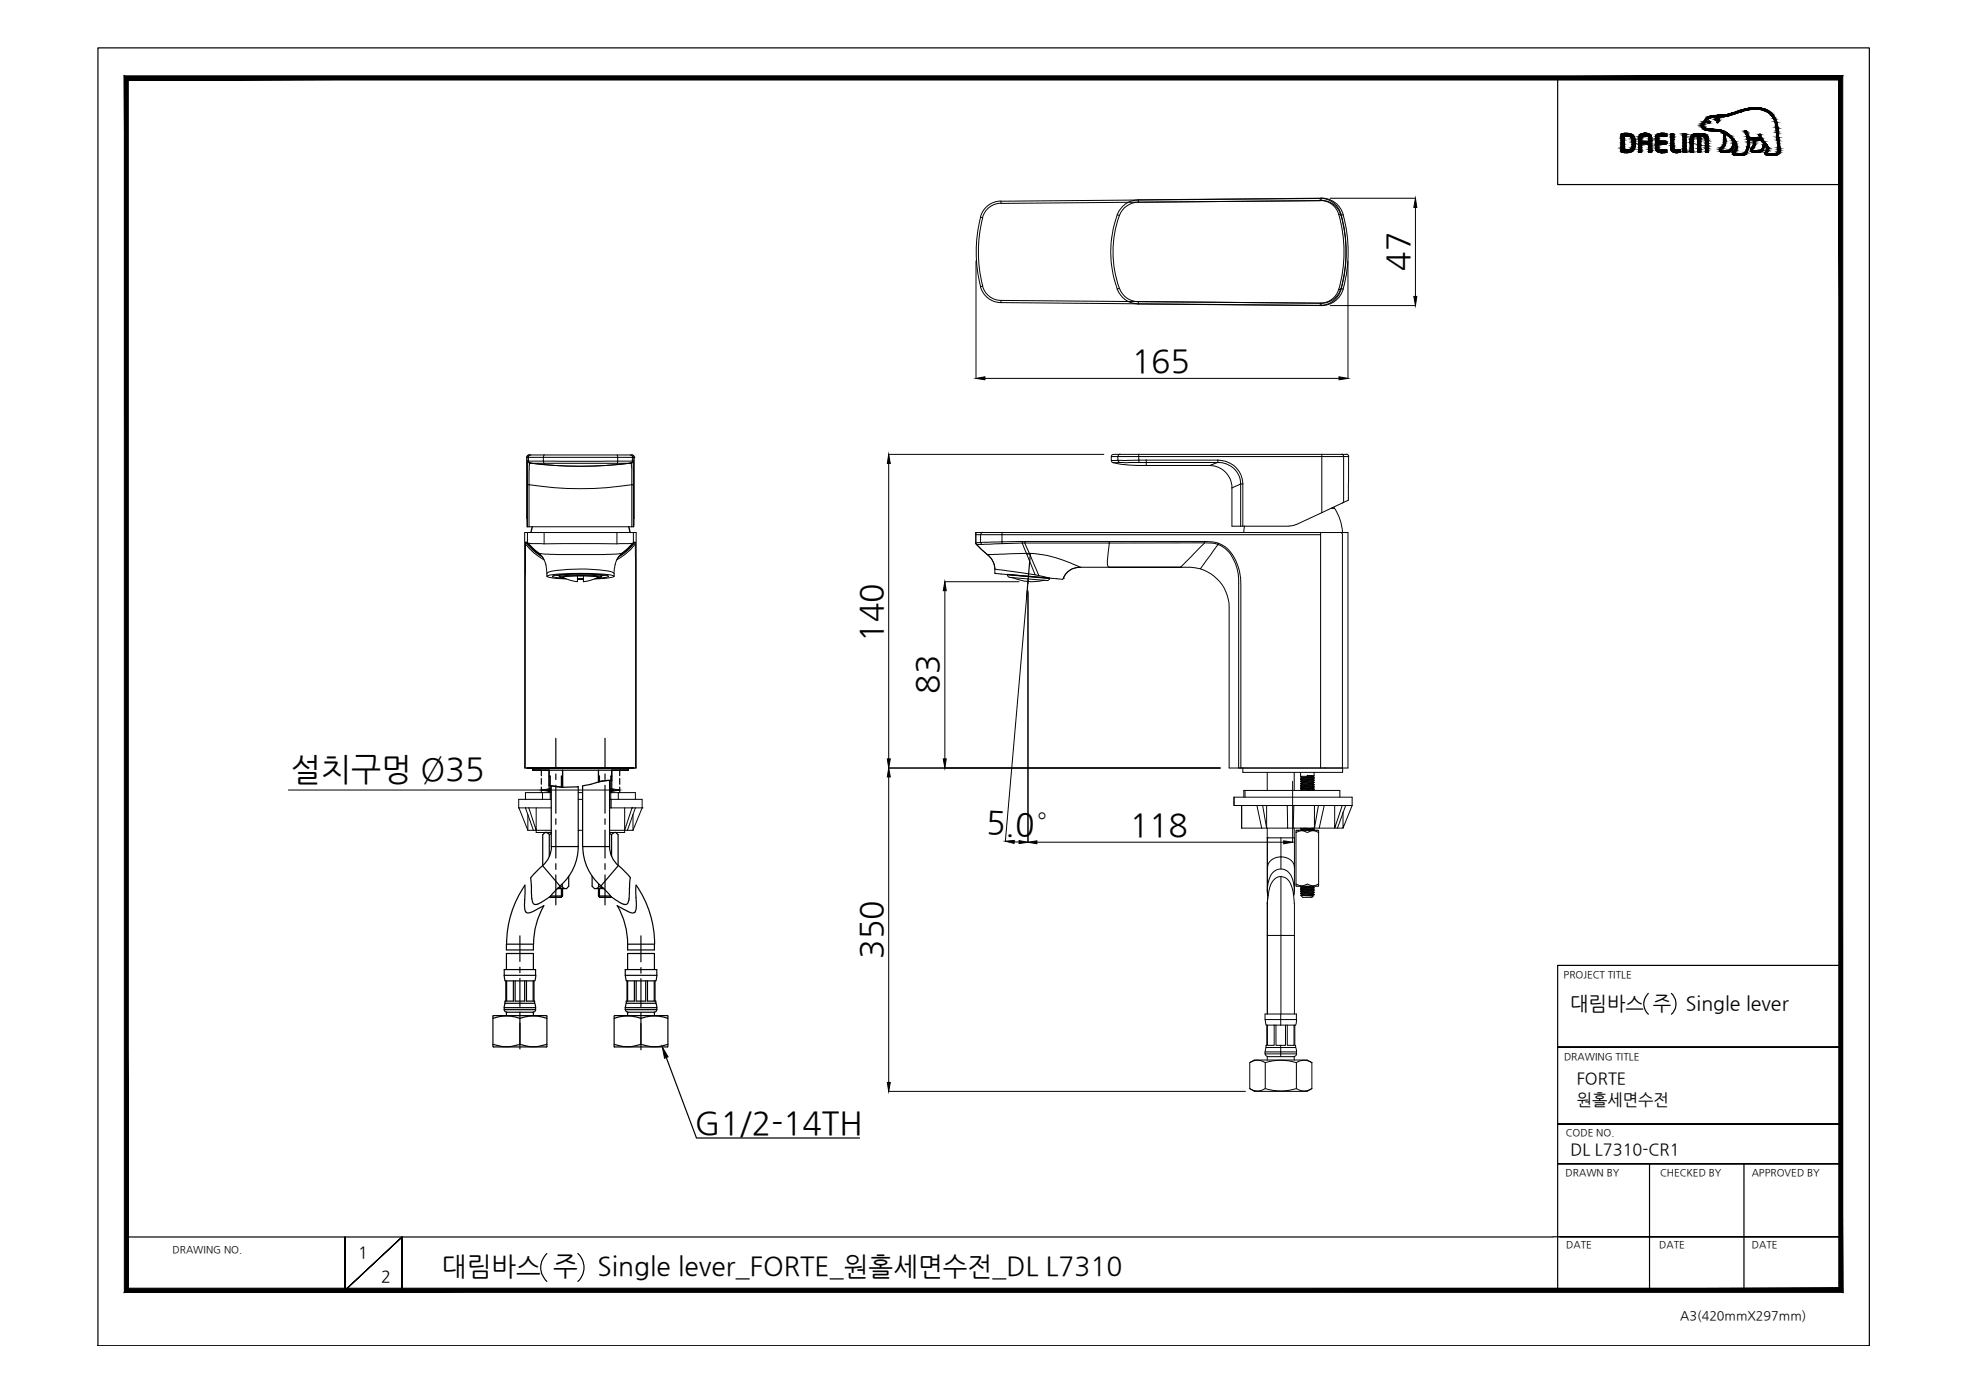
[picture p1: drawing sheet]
<svg xmlns="http://www.w3.org/2000/svg" width="420mm" height="297mm" viewBox="0 0 420 297" stroke-linecap="round" stroke-linejoin="round" font-family="sans-serif">
<defs><g id="words">
<g font-size="6.8">
<text x="300.7" y="57.8" transform="rotate(-90 300.7 57.8)">47</text>
<text x="241.5" y="79.4">165</text>
<text x="188.3" y="137" transform="rotate(-90 188.3 137)">140</text>
<text x="200.3" y="148.1" transform="rotate(-90 200.3 148.1)">83</text>
<text x="62.1" y="166.3">설치구멍 Ø35</text>
<text x="210.3" y="177.8" transform="rotate(3 210.3 177.8)">5.0°</text>
<text x="241.1" y="178.4">118</text>
<text x="188.3" y="204.6" transform="rotate(-90 188.3 204.6)">350</text>
<text x="148.3" y="242">G1/2-14TH</text>
</g>
<g font-size="5.6">
<text x="94.3" y="272.2">대림바스 주</text>
<text x="127.5" y="272.2">Single lever_FORTE_원홀세면수전_DL L7310</text>
</g>
<g font-size="4.2">
<text x="335.1" y="215.4">대림바스 주</text>
<text x="359.8" y="215.4">Single lever</text>
</g>
<g font-size="3.5">
<text x="336.5" y="231.4">FORTE</text>
<text x="336.5" y="235.8">원홀세면수전</text>
<text x="335.1" y="246.4">DL L7310-CR1</text>
<text x="76.4" y="268.5">1</text>
<text x="81.3" y="273.6">2</text>
</g>
<text font-size="2.7" x="358.5" y="281.6">A3(420mmX297mm)</text>
<g font-size="2.1">
<text x="333.7" y="208.6">PROJECT TITLE</text>
<text x="333.7" y="226.2">DRAWING TITLE</text>
<text x="334.1" y="242.4">CODE NO.</text>
<text x="334.1" y="251">DRAWN BY</text>
<text x="354.2" y="251">CHECKED BY</text>
<text x="373.8" y="251">APPROVED BY</text>
<text x="36.8" y="267.4">DRAWING NO.</text>
<text x="334.2" y="266.4">DATE</text>
<text x="354.1" y="266.4">DATE</text>
<text x="373.8" y="266.4">DATE</text>
</g>
</g></defs>
<!-- layer: 1 -->
<g fill="none" stroke="#000" stroke-width=".21">
<path d="M209.2 46.3l.5 .2M209.3 46.3a29.7 29.7 0 0 0 0 14.9M209.7 46.5a29.2 29.2 0 0 0 0 14.6M213.6 42.9a4.6 4.6 0 0 0-4.4 3.4M213.6 43.4a4.1 4.1 0 0 0-3.9 3M213.6 42.9l68.1-.6v.5l-68.1 .6zM238.4 45.8a23.2 23.2 0 0 0 0 15.9M238.4 45.8l.5 .2M238.9 46a22.7 22.7 0 0 0 .2 16.1 4.2 4.2 0 0 0 3.8 2.3M242.9 42.6l39-.3v.5l-39 .4zM242.9 42.6a4.8 4.8 0 0 0-4.5 3.2M242.9 43.2a4.4 4.4 0 0 0-4 2.8"/>
<path d="M281.7 42.3a4.6 4.6 0 0 1 4.4 3.3M281.7 42.8a4.1 4.1 0 0 1 4 2.9M281.9 42.3a4.8 4.8 0 0 1 4.7 3.5M282 42.8a4.6 4.6 0 0 1 4.5 4.4 28 28 0 0 1-.6 15 4.3 4.3 0 0 1-3.9 2.5M286.1 45.6l-.4 .2a29.2 29.2 0 0 1 0 15.9M286.1 45.9l.5-.1a29.7 29.7 0 0 1 0 15.9l-.5-.1M286.1 45.6a29.7 29.7 0 0 1 0 16.3M209.2 61.2a4.6 4.6 0 0 0 4.4 3.4M209.7 61.1l-.5 .1M209.7 61a4.1 4.1 0 0 0 3.9 3.1M213.6 64.6l68.1 .6v-.5M213.6 64.1v.5"/>
<path d="M213.6 64.1l68.1 .6M238.4 61.7a4.8 4.8 0 0 0 4.5 3.2M238.9 61.5l-.5 .2M242.9 64.9l39 .3M281.7 64.7a4.1 4.1 0 0 0 4-3l.4 .2a4.6 4.6 0 0 1-4.4 3.3M281.9 64.7l-39-.3v.5M281.9 64.7v.5M286.6 61.7a4.8 4.8 0 0 1-4.7 3.5M112.4 97.6h.1M112.4 97.6v12.9M112.4 97.6h.4M112.6 98.3l.2 .4 .3 .1"/>
<path d="M112.8 98.3l.2 .4a80.1 80.1 0 0 0 21.6 .1M112.8 98.4h3.1M112.8 97.6h3.1M112.8 98.4h-.2v5M112.8 97.6v.8M112.9 97.1h21.6M112.9 97.1l-.2 .1-.3 .4M113 98.8a87 87 0 0 0 21.7 0l.1 4.6a71.4 71.4 0 0 1-21.9 0M113 98.8l-.1 4.6M113 98.8l3.1 .1M113.2 97.1l-.4 .2v.3M115.9 98.4h15.9"/>
<path d="M115.9 97.6h15.9v.8M115.9 97.6v.8M116 98.4l.1 .5M116.1 97.1l-.1 .5M131.7 97.1l.1 .5h3.1v.8M131.8 98.4l-.1 .5M134.5 97.1h.3M134.5 97.1l.4 .2 .1 .3h.3M134.6 98.8l-18.5 .1M134.8 97.1l.3 .1 .2 .4M134.9 98.4h.2l.1 5M134.9 98.4h-3.1"/>
<path d="M135 98.3l-.2 .4-.2 .1M135.1 98.3a.49 .49 0 0 1-.5 .5M135.3 97.6v14.3l-.1 .5h-.4M135.3 97.6h.1M237.1 97.4h1.4M237.5 98.7a21.2 21.2 0 0 0 7.1 .6h13.5a4.8 4.8 0 0 1 4.8 4.8M238.5 98.2l-1.4 .1M238.6 98.2l.3 .5M238.9 98.7h21M239 96.9l-.3 .2-.1 .3M243 97h44.3h.3l.2 .4M243 97h-5a.68 .68 0 0 0-.9 .4v.9a.8 .8 0 0 0 1.2 .4h.6"/>
<path d="M243 97.4h44.8l-.1 9.3-1 .5M243 97.4h-4.5v.8h4.5M243 97.4v.8M243 96.9v.5M243 98.2h16.9a5.2 5.2 0 0 1 5.3 5.1M243 98.2v.4M244.6 98.7v.6M244.6 98.2v.4M259.9 98.7a4.6 4.6 0 0 1 4.8 4.6M259.9 98.7l-1.8 .6M259.9 98.2v.4M282.1 96.9v12.5"/>
<path d="M286.3 96.9l.2 .1 .2 .4v9.8M112 113.6v50.3M112.1 116.1a13 13 0 0 0 4 3.4M112.1 116.1v47.8M112.2 115.7l1.2 1.4 2 1.6M112.2 115.7l-.1 .4M112.2 115.7h.1M112.3 115.7a13.3 13.3 0 0 0 3.1 2.8M112.3 115.7l.2 .1M112.4 110.5h.1M112.4 110.5l.1 1.9h22.3M112.5 115.8h.1"/>
<path d="M112.5 115.8a4.8 4.8 0 0 0 2.8 .2h16.3l3.6-.1M112.6 103.4v9M112.6 113.6v2.3M112.6 103.4h.3M112.7 115.9l2.3 2.2M112.8 116l2.2 2.1M112.9 103.4v9M115 118.1l.2 .2a5.4 5.4 0 0 1 1.5 4M115 118.1l3.9 .2h9.9l3.9-.2M115 118.1h.1M115.1 118.2l-.1-.1 .2 .2M115.1 118.2l.2 .2"/>
<path d="M115.1 118.2l.1 .1M115.2 118.3l.7 .8M116.1 113.6v2.4M131.6 113.6v2.4M132.4 118.3v.1M132.5 118.3l-.7 .8M132.6 118.2l-.1 .1M132.7 118.1a4.9 4.9 0 0 0-1.7 4.2M132.7 118.1l-.1 .2M132.7 118.1l-.2 .2M132.7 118.1h.1M134.8 112.4v-9h.4v9"/>
<path d="M134.9 116.1l-2.2 2M135.1 115.9l-2.4 2.2M135.2 113.6v2.3M135.2 115.8h.1M135.3 110.5h.1M135.4 115.7a12.5 12.5 0 0 1-3 2.8M135.5 115.7a12 12 0 0 1-3.2 3M135.5 115.7l-.3 .2M135.5 115.7l.1 .4M135.6 116.1l-2.1 2.1-1.9 1.3M135.6 116.1v47.8M135.7 113.6v50.3"/>
<path d="M208.2 114.1h5.6M208.4 116.1l9.7-.2 .9 2.2M209.2 114.1v1.7h-1M209.3 115.7l.2 .4M209.7 113.6l-.2 .1-.2 .4M210.7 118.3l-2.5-2.3v-2.4h79.4v50.3M210.7 118.3a4.3 4.3 0 0 1 1.6 3.1l8.6 1.3M213.8 115.6l-4.6 .2M213.8 114.1h68v49.8M213.8 114.1v1.5M213.8 115.6v.4M213.8 113.6v.5"/>
<path d="M218.1 115.5l-4.3 .1M218.7 115.5h-.6v.4h.6l1 2.2M219 118.1l1.9 4.6M219 118.1h.7M219 118.1l-8.3 .2M219.7 118.1a29.8 29.8 0 0 1 10.7 2.9M219.7 118.1v.1M219.7 118.2l2 4.6M219.7 118.2l-.6 .1M236.7 115.5h-18v.4h18l-.4 3.7a1.21 1.21 0 0 0 .4 1.4h-6.3a3.7 3.7 0 0 0-3.5 2.4M257 115.5h-20.3v.4l20.3-.1M257 115.8l-5 5.2"/>
<path d="M257 115.5l2.3 .2 .7 .2-.1 .3-1.4-.3-1.5-.1M257 115.5v.3M260 115.9a8.2 8.2 0 0 1 4.6 6.7l.2 2.3v39M262.9 104.1v8.2h12.2M264.7 103.3l-1.8 .8M264.7 103.3v9M264.7 103.3h.5M265.2 103.3v9M265.6 112.2l-.2 1.4M281.8 113.6v.5M282.1 109.4l-5.5 2.5-1.5 .3M284 108.5h.8"/>
<path d="M284.3 108.3l.5 .1M284.8 108.4a10.6 10.6 0 0 1 1.7 5.2M286 113.6l.2 .1 .3 .4M286.5 114.1v49.8M286.6 107.2l-.1 .1M286.7 107.2l-4.6 2.2M119.3 122.7l.2 .5 1.1 .3M119.4 122.9a25.5 25.5 0 0 1 9 0M119.5 123.1a13.5 13.5 0 0 1 5-.4h.6a7.8 7.8 0 0 1 3.2 .4M123.2 122.9v1.2l-1.6-.3-1.6-.6M123.2 123.5h1.3M123.2 123.6h1.3"/>
<path d="M123.2 123.5l.4 .1h-.4M123.3 123.6h.6M123.6 122.9h-.4a8.3 8.3 0 0 0-3.3 .4l.6 .1M123.6 123.6h.3M123.9 122.9h-.3M123.9 122.9h.2M123.9 122.9a12.7 12.7 0 0 0-4.2 .3l1 .3M123.9 122.9a12.7 12.7 0 0 1 4.1 .3l-.9 .3 .9-.2 .4-.4M124.1 122.9h.4a8.3 8.3 0 0 1 3.3 .4l-.6 .1M124.1 123.6h-.2M124.5 122.9v1.2a6 6 0 0 0 3.2-.9M124.5 123.5l-.4 .1h.4"/>
<path d="M124.5 123.6h-.6M128.4 122.9h.1M128.4 122.7v.2M215 122.6v.1M215 122.7l9 .8M215 122.6v.3l.4 .3M215.4 123.2l8 .7 .3-.1 .3-.4M216 123.2l.1 .1M216.1 123.3h.1M216.2 123.3a9.9 9.9 0 0 0 6.5 .5M220.9 122.7l3.1 .8M222.9 123.8l-.2 .1"/>
<path d="M252 121h.1M252 121h-15.3h15.3a8.9 8.9 0 0 1 10.3 9.1v33.8M256.1 121.4l3.8-5.2a6.9 6.9 0 0 1 4.1 5.1l.3 2.3v40.3h.5M110.7 172.4l1.9 4.8M112.1 172.4l1.7 4.8M112.2 172.4h-.1M112.4 163.9h22.9h-22.7h22.6M112.6 177.2h5M112.6 173.8v3.4M112.8 172.4l1.6 4.8v-4.8M113.1 163.9h21.5M114.4 177.2v.4h3.2"/>
<path d="M115.8 169.1h1.8M115.8 169.1h-3.7v1.5M115.8 169.1v1.5M117.4 169.1v1.5M117.6 170.6h-6.9v1.8h6.9M123.4 169.1h.9M123.4 177.2h.9M123.4 170.6h.9M130.1 172.4h.3M130.1 169.1h5.5v1.5M130.1 170.6h.1M130.2 170.6h6.8v1.8"/>
<path d="M130.2 170.6v1.8M130.3 169.1v1.5M130.4 170.6v1.8M130.4 172.4h5.2M131.9 169.1v1.5M133.3 172.4v4.8h-3.2M133.3 177.2v.4h-3.2M133.3 177.2h1.8M134.9 172.4h.1M134.9 172.4l-1.6 4.8M134.9 172.3h.1M135.1 173.8v3.4"/>
<path d="M135.6 172.4h1.4M135.6 172.4l-1.7 4.8M137 172.4h.1M137 172.4l-1.9 4.8M263.3 170.1h25.2v1.8M263.3 170.1v1.8M263.3 171.9h6.1M264.8 163.9h21.7M265 171.9v4.8h4.2l-1-4.8M265.2 163.9v.9h21.3v-.9M265.4 170.1v-1.4h20.5v1.4M265.7 168.7v1.4"/>
<path d="M269.2 176.7h1.1l-.9-4.8h6.7l-.1 4.8M269.4 171.9h.1M270.3 171.9v4.8h4.5l-.1-4.8M270.4 178.8v11.2l.2 1.1M270.4 178.8h.1M270.4 164.8v3.9M270.4 176.7v2.1M270.4 178.8h5.8v11.2M270.5 178.8v11.2M273.3 178.8v6.6M276.1 171.9h.1M276.1 171.9h6.5l-1.1 4.8"/>
<path d="M276.2 164.8v3.9M276.2 176.7v2.1M276.5 177.6v11.1M276.7 177.2l-.2 .4 .9-.3h.7a1.34 1.34 0 0 0 1.8 0h.6l.9 .3M277.5 164.8v.9h1.5v-.2l1.4 .1M277.5 168.2l2.9 .3M277.5 167.7l2.9 .3M277.5 166.8l2.9 .2M277.5 166.3l2.9 .2M277.5 166.8l.3 .1 2.3 .2M277.5 166.2l2.9 .3M277.5 166.7l2.9 .2"/>
<path d="M277.5 167.7l2.9 .2M277.5 168.1l2.9 .3M277.5 168.6l.3 .1M277.5 176.8l2.9 .2M277.5 166.2v.1M277.5 166.7v.1M277.5 167.7h.1M277.5 168.1v.1M277.5 168.6v.1M277.5 176.8h.1M277.5 166.3l.3 .1M277.5 167.3l.3 .1"/>
<path d="M277.5 167.7l.3 .2M277.5 168.2l.3 .2M277.6 165.8l.2 .2M277.7 176.7l-.2 .1M277.8 165.7l-.2 .1 .6 .1M277.8 166l2.3 .2v.1M277.8 166.4l2.3 .3M277.8 167.4l2.3 .2M277.8 167.9l2.3 .2M277.8 168.5v-.2l2.3 .3M277.8 168.5l2.1 .2M277.8 168l2.3 .2"/>
<path d="M277.8 167.5l2.3 .2M277.8 167l2.3 .3M277.8 166.6l2.3 .2M277.8 166.1l2.3 .2M277.8 177l-.3-.2 2.9 .3M277.8 177l2.1 .2M277.8 177.1l.4 .1M277.8 166v.1M277.8 166.4v.2M277.8 166.9v.1M277.8 167.4v.1M277.8 167.9v.1"/>
<path d="M277.8 177v.1M277.8 166.1l-.3 .1M277.8 166.6l-.3 .1M277.8 167l-.3 .1M277.8 167.5l-.3 .2M277.8 168l-.3 .1M277.8 168.5l-.3 .1M277.8 177.1l-.1 .1M278.2 176.7l1.9 .1 .3 .2M278.2 165.9l2.2 .1M278.2 165.9h1.5M279 165.6h1.4"/>
<path d="M279 165.7l1.1 .1M279 165.7v.1l.7 .1M279.7 165.9l.7 .1M279.8 165.7h.4M279.9 176.7l.2 .1M280.1 165.7h.1M280.1 165.7v.1M280.1 166.7v.1M280.1 167.1v.2M280.1 167.6v.1M280.1 168.1v.1M280.1 168.6v.1"/>
<path d="M280.1 176.8v.1M280.1 168.2l.3 .2M280.1 167.7l.3 .2M280.1 167.3l.3 .1M280.1 166.8l.3 .1M280.1 166.3l.3 .1M280.1 165.8l.3 .2M280.3 176.7l-.2 .1M280.4 167.4l-2.9-.2 2.9 .3M280.4 164.8v.8M280.4 166h.1M280.4 166.5h.1"/>
<path d="M280.4 166.9v.1M280.4 167.4v.1M280.4 167.9v.1M280.4 168.4v.1M280.4 177v.1M280.4 168.5l-.3 .1M280.4 168l-.3 .1M280.4 167.5l-.3 .1M280.4 167l-.3 .1M280.4 166.6l-.3 .1M280.4 166l-.3 .2M280.4 177.1l-.1 .1"/>
<path d="M280.5 171.9v4.8h-5.7M281.2 177.2l.2 .4M281.3 171.9l-.8 4.8h4.9M281.4 177.6v11.1M282.6 171.9h.1M282.7 163.9h.1M282.7 163.8v.1M284.8 171.9v4.8l1.6-4.8M285.4 176.7h1.2M287.1 171.9h-4.5M288.5 171.9h-1.4l-1.7 4.8M288.5 171.9l-1.9 4.8v-3.4"/>
<path d="M270.4 192.8v23.6M270.4 199.6h2.9v16.8M270.5 192.8a9.2 9.2 0 0 1 1.3-5 2.12 2.12 0 0 1 3.6 .7 11.7 11.7 0 0 1 .8 4.3M270.5 192.8v23.6M270.5 185v.4M270.5 185a2.85 2.85 0 0 1 4.1-1.9 2.27 2.27 0 0 1 1.6 1.9M270.6 191.1l-.1 1.9M273.3 187v12.6h2.9M276 191.1a5.8 5.8 0 0 0-1.4-5.3 2.53 2.53 0 0 0-3.8 1.9 6.1 6.1 0 0 0-.2 3.4M276.2 190l-.2 1M276.2 192.8v23.6M276.5 188.7l.9 .3h.7a1.34 1.34 0 0 1 1.8 0h.5l1-.3-.2 .4h-4.5z"/>
<path d="M277.5 190.7l2.9 .2M277.5 190.2l2.9 .3M277.5 189.8l2.9 .2M277.5 189.2l2.9 .3M277.5 189.2h.1M277.5 189.2l2.9 .2M277.5 189.7l2.9 .2M277.5 190.1l2.9 .3M277.5 190.6l2.9 .3M277.5 189.7v.1M277.5 190.1v.1M277.5 190.6v.1"/>
<path d="M277.5 189.3l.3 .1M277.5 189.8l.3 .1M277.5 190.2l.3 .2M277.5 190.7l.3 .2M277.6 191.1l2.6 .1-.3 .3h-1.9zM277.6 189.1l-.1 .1M277.8 189.4l2.3 .2M277.8 189.9l2.3 .2M277.8 190.5v-.2l2.3 .3M277.8 190.9l2.3 .2M277.8 190.9l2.3 .3v-.1M277.8 190.5l2.3 .2"/>
<path d="M277.8 190l2.3 .2M277.8 189.4v.1l.3 .1 2 .2M277.8 189.9v.1M277.8 190.9h.1M277.8 189.5l-.3 .2M277.8 190l-.3 .1M277.8 190.5l-.3 .1M277.8 190.9l-.2 .2M278.5 189.1l1.6 .2M280.1 189.1v.1M280.1 189.2v.1M280.1 189.6v.2"/>
<path d="M280.1 190.1v.1M280.1 190.6v.1M280.1 190.7l.3 .2M280.1 190.2l.3 .2M280.1 189.8l.3 .1M280.1 189.3l.3 .1M280.2 189.1l-.1 .1M280.4 189.4v.1M280.4 189.9v.1M280.4 190.4v.1M280.4 190.9h.1M280.4 190.9l-.3 .2"/>
<path d="M280.4 190.5l-.3 .1M280.4 190l-.3 .1M280.4 189.5l-.3 .1M269.9 216.4h6.7v1.2h-6.7zM270 217.5l.2 1.2M270.2 218.8h1.7M270.3 218.8v4.3h-.1v.4h6.3v-.4h-.2v-4.3M270.5 218.8v4.3h1.4v-4.3M271.9 218.8h1.4M272.3 218.8v4.3h1M273.3 218.8h3.2M273.3 216.4v2.4"/>
<path d="M274.3 218.8v4.3h-1M274.7 218.8v4.3h1.4v-4.3M276.7 217.5l-.2 1.2M266.7 226.8a2.94 2.94 0 0 1 3.3 0 11.1 11.1 0 0 1 6.6 0 2.94 2.94 0 0 1 3.3 0M266.7 232.3a2.94 2.94 0 0 0 3.3 0M266.7 232.3l1 .6h11.2l1-.6M269.9 224.5h6.7v.4h-6.7zM270 224.9l.3 .5h.3M270 232.3a11.1 11.1 0 0 0 6.6 0 2.94 2.94 0 0 0 3.3 0M270 226.8v5.5M270.2 223.5l-.2 .9M270.4 226.2v-.7h5.8v.7"/>
<path d="M273.3 223.1v2.4M276.5 223.5l.2 .9M276.6 226.8v5.5M276.7 224.9l-.3 .5h-.3M279.9 226.8l-1-.6h-11.2l-1 .6v5.5M279.9 226.8v5.5"/>
</g>
<g fill="none" stroke="#000" stroke-width=".21">
<path d="M275.6 42.3h6.1M112 113.6h23.7M208.2 113.6h.1M208.2 113.6v2.4l2.5 2.3a4.3 4.3 0 0 1 1.6 4.1l14.5 1.2a3.9 3.9 0 0 1 3.6-2.6M210.7 118.3h.1M116.7 123v-.6a2.45 2.45 0 0 1 2.1-.7 34.5 34.5 0 0 1 11.9 .4l.3 .2v.7M118.5 122.7l.8 .2M120.1 123.4l-2.2-.4a9.4 9.4 0 0 1 4.1-.5l2.8-.1a19.6 19.6 0 0 1 5 .5l.1 .1-.7 .2-1.5 .2M120.8 123.5l-2.2-.1-1.9-.4a11.6 11.6 0 0 1 4.5-.6h5.4a11.6 11.6 0 0 1 4.4 .6l-1.9 .4-2.2 .1M129.2 122.7l-.8 .2M212.3 122.4h.1M226.9 123.4h.1"/>
<path d="M230.4 121h.1M112 163.9h23.7M262.3 163.9h25.3"/>
</g>
<!-- layer: 0 -->
<g fill="#000" stroke="#000" stroke-width=".21">
<path d="M302 42.3l.3 2h-.6zM301.7 63.3h.6l-.3 1.9zM189.6 97l.4 1.9h-.7zM208.3 80.7l1.9-.3v.6zM285.7 80.4l1.9 .3-1.9 .3zM201.6 124.1l.3 1.9h-.6zM115.5 168.6l1.9-.3v.6zM130.3 168.3l1.9 .3-1.9 .3zM189.3 161.9h.7l-.4 2zM189.6 163.9l.4 1.9h-.7zM201.3 161.9h.6l-.3 2zM214.5 179.5l1.9-.2v.7z"/>
<path d="M217.5 179.4l1.9 .3-1.9 .3zM219.4 179.7l1.9-.3v.7zM273.9 179.4l1.9 .3-1.9 .4zM141.3 223.4l1.3 2.1-.8 .3zM189.3 231h.7l-.4 1.9z"/>
<path d="M27.4 274.9l-.9 .9 365.9-.9zM26.5 275.8l365.9-.9 .8 .9zM392.4 17.1v257.8l.8 .9zM393.2 16.2v259.6l-.8-258.7zM27.4 17.1h365l.8-.9zM26.5 16.2h366.7l-365.8 .9zM26.5 16.2l.9 258.7v-257.8zM26.5 16.2l.9 258.7-.9 .9z"/>
</g>
<g fill="none" stroke="#000" stroke-width=".25">
<path d="M20.9 10.2h378v277h-378zM332.4 16.6v22.8h60.4M368.6 32.5h.1M215 122.6l9 .8M219.4 123.5v1M113.7 163.9v.5h1.7M115.5 164.4v1.1M115.5 166.1v1.3M115.5 168v1.1M116.3 177.6l.9 .5M117.2 164.4v3.2l2.8 .4v-3.6M117.2 167.6l3 .4 3.2-.1"/>
<path d="M117.2 178.1v4.6M117.6 177.6h-1.3l-.5 .5v6.5M117.7 177.9l-.4 .2M127.7 164.4v2.4l2.1-.3 .7 .1v-2.2M130.1 177.9l.4 .2v4.6M130.5 166.6a11.1 11.1 0 0 0-4.4 .8l-1.8 .3M131.4 177.6l.5 .5v6.5M131.4 177.6l-.9 .5M132.2 164.4v1.1M132.2 166.1v1.3M132.2 168v1.1M134.1 163.9v.5h-1.8"/>
<path d="M276.7 177.2h4.5M120 188.7a.73 .73 0 0 1-.8 .8l-.2 .1M120 189.1l.3 .4 .2 .1M121.4 187v2.1l-.5 .5h-2M126.4 187v2.1l.5 .5h1.9M127.7 189.1l-.2 .4-.3 .1M127.7 188.7v.4M127.7 189.1l1.1 .5M108.1 202.7h5.7M108.1 203.5h5.7M133.9 202.7h5.7M133.9 203.5h5.7"/>
<path d="M351.7 212a3 3 0 0 0 0 4.4M356.6 212a3 3 0 0 1 0 4.4M392.8 206h-60.4v69.7M142.2 225.7l6.4 17.1h34.8M332.4 223.4h60.4h-60.4M332.4 239.9h60.4h-60.4M332.4 248.3h60.4h-60.4M352 248.3v27M372.1 248.3v27M27 264h304.4M73.6 264v11.4l12.2-11.4-12.2 11.4zM85.8 275.4v-11.4v11.4"/>
<path d="M116.7 267.5a4 4 0 0 0 0 5.9M123.3 267.5a4 4 0 0 1 0 5.9M331.4 263.9h61.4h-59.9M341 275.3h51.8"/>
</g>
<g fill="none" stroke="#000" stroke-width=".21">
<path d="M208.3 55.7v25M283.8 42.3h18.2M287.6 55.7v25M302 44.3v19M283.9 65.2h18.1M189.6 97h45.9M189.6 98.9v63M210.2 80.7h75.5M201.6 124.1h15.9M201.6 126v35.9M219.2 126l-4.7 53.5M219.4 126v53.7"/>
<path d="M61.5 168.6l54 .1M117.4 168.6h12.9M132.2 168.6v.1M189.6 163.9h70.8M189.6 165.8v65.2M216.4 179.6l1.1 .1M221.3 179.7h52.6M275.8 166.7v13M189.6 232.9h76.2"/>
</g>
<!-- layer: 02___PRT_ALL_AXES -->
<g fill="none" stroke="#000" stroke-width=".25">
<path d="M219.9 118.1l-.8 9.4M118.6 157.5v6.5M129.1 157.5v6.5M118.6 165.2v1.1M118.6 167.6v5.9M118.6 174.7v1.2M118.6 177.1v6M129.1 165.2v1.1M129.1 167.6v5.9M129.1 174.7v1.2M129.1 177.1v6M118.6 184.3v1.2"/>
<path d="M118.6 186.7v6.4M129.1 184.3v1.2M129.1 186.7v6.4"/>
</g>
<!-- layer: DEF_LAYER_ASSEM_MEMBER -->
<g fill="none" stroke="#000" stroke-width=".25">
<path d="M113.7 163.9v.5M117.2 169.1v-4.7h-3.5h20.4h-3.6v4.7M117.2 165.6h.2v3.5M117.6 167.7v13h5.8M120 165.6h-.2v2.4M120 164.4v3.6M123.4 167.9v12.8M124.3 167.7v13h5.8M127.7 165.6h.2v1.2M127.7 164.4v2.5M130.1 166.6v14.1M130.5 165.6h-.2v3.5"/>
<path d="M134.1 163.9v.5M112 188.9l-.1 4.2a1.87 1.87 0 0 0 .6 1.7 8.8 8.8 0 0 0 3.5-1.5M112 188.9a22.1 22.1 0 0 0-3.9 12.6M113.2 187.3l.2 2.9a4.1 4.1 0 0 0 .6 2.8 5.5 5.5 0 0 0 3.2-1.6h.1M115.8 184.7l3.7 4.4M116.1 193.3a16.3 16.3 0 0 0-2.2 8.2M117.3 191.4l.2 .1M117.4 191.3v.1h2.4M117.5 191.2h2.5M117.7 180.6a6 6 0 0 1-2.8 4.9l-1.6 1.8M119.6 189.1l-2.3 2.3M119.8 189.6v1.8"/>
<path d="M120 189.6v1.6M120 191.2l-.3 .3M123.4 180.6a11.1 11.1 0 0 1-3.9 8.4M124.4 180.6a11.1 11.1 0 0 0 3.8 8.4M127.7 189.6v1.6M127.7 191.2h2.5M127.7 191.2l.3 .3M127.9 189.6v1.8h2.4v-.1M128.2 189.1l1.9 1.9 .3 .4-.1 .1M130.1 180.6a5.4 5.4 0 0 0 1.8 4.1M131.7 193.3l1.3 .7a3.5 3.5 0 0 0 2.4 .7l.3-.6 .1-.7-.1-4.5a21.9 21.9 0 0 1 4 12.6M131.7 193.3a16.3 16.3 0 0 1 2.2 8.2"/>
<path d="M131.9 184.7l-3.7 4.4M132 184.7l2.5 2.6M134.5 187.3l-.2 2.9a4.1 4.1 0 0 1-.6 2.8 5.5 5.5 0 0 1-3.2-1.6h-.1M105.2 216.8l11.4-.1 .1 .1v6.6h-11.5zM105.2 217.3a8.4 8.4 0 0 1 5.7 0M107.6 215.4l.1 .3 .5 .3M107.6 208.1l.2 1.2M107.6 206.9h6.7v1.2h-6.7zM107.6 215h6.7v.4h-6.7zM107.8 209.3h6.3M107.8 214.1l-.2 .9M107.9 209.3v4.3h-.1v.5h6.3v-.5h-.2v-4.3"/>
<path d="M108.1 202.7v-1.2h5.7v1.2M108.1 203.5v3.4M108.1 216.7v-.7h5.7v.7M108.1 209.3v4.3h1.4v-4.3M109.9 209.3v4.3h2.1v-4.3M110.9 217.3v5.6a8.4 8.4 0 0 1-5.7 0M110.9 217.3a8.4 8.4 0 0 1 5.8 0M112.3 209.3v4.3h1.5v-4.3M113.8 203.5v3.4M114.1 214.1l.2 .9M114.3 215.4l-.3 .5-.3 .1M114.3 208.1l-.2 1.2"/>
<path d="M131 217.3a8.3 8.3 0 0 1 5.8 0M131 216.8l11.4-.1 .1 6.7h-11.5zM133.4 215h6.8v.4h-6.8zM133.4 206.9h6.8v1.2h-6.8zM133.5 215.4l.2 .5 .3 .1M133.5 208.1l.2 1.2M133.6 209.3h6.3M133.7 214.1l-.2 .9M133.8 209.3v4.3h-.2v.5M133.9 202.7v-1.2h5.7v1.2M133.9 203.5v3.4M133.9 209.3v4.3h1.5v-4.3"/>
<path d="M133.9 216.7v-.7h5.7v.7M135.7 209.3v4.3h2.1v-4.3M136.8 217.3a8.4 8.4 0 0 1 5.7 0M136.8 217.3v5.6M138.2 209.3v4.3h1.4v-4.3M139.6 203.5v3.4M139.8 209.3v4.3h.1v.5h-6.3M140 214.1l.2 .9M140.2 215.4l-.3 .5-.3 .1M140.2 208.1l-.2 1.2M110.9 222.9a8.4 8.4 0 0 0 5.8 0M131 222.9a8.3 8.3 0 0 0 5.8 0"/>
<path d="M136.8 222.9a8.4 8.4 0 0 0 5.7 0"/>
</g>
<!-- layer: DEFAULT_1 -->
<path d="M110.9 199.7v5.5M136.8 199.7v5.5M110.9 206.4v1.2M110.9 208.8v6M110.9 216v1.1M110.9 218.3v5.5M136.8 206.5v1.2M136.8 208.8v6M136.8 216v1.2M136.8 218.4v5.6" fill="none" stroke="#000" stroke-width=".25"/>
<path d="M113.6 112.4l-.3 1.2M134.2 112.4l.2 1.2" fill="none" stroke="#000" stroke-width=".3"/>
<g fill="#000" stroke="#000" stroke-width=".21">
<path d="M346 32.4h2zM346 28.6h2zM346.3 32.5h1.3zM346.4 28.5h1.2zM346.4 32.5h1.2zM346.6 28.5h.9zM347.2 32h1.4zM353.4 29.1h2.3zM353.8 32.4h1.9zM354.4 28.5h.4zM354.4 32.6h.3zM354.7 29.1h1z"/>
<path d="M357.4 32.6h.7zM359.2 28.5h.5zM362.3 28.5h.7zM362.4 32.5h.5zM363.7 25.8h.4zM364.3 26h.6zM364.5 25.9h.3zM365.9 24.7h3.2zM366 25.6h.2zM366 25.6h.1zM366.2 25.3h.5zM366.4 26.2h.1z"/>
<path d="M366.5 24.6h2.6zM366.4 25.2h.2zM366.6 24.6h2.5zM366.9 24.6h2.2zM370.5 23.8h1zM372.7 31.9h.3zM373.5 32.1h.5zM374.3 23h.7zM375.1 29.8h.6zM375.4 29.5h.5zM375.5 28.7l.1-.1z"/>
<path d="M345.9 29h1.3zM345.9 29h1.3z"/>
<path d="M345.9 32h1.3zM345.9 32h1.3z"/>
<path d="M346.4 32.5l1.1 .1zM346.6 32.6h.9z"/>
<path d="M345.9 29.1h.7zM345.9 29.1h.7z"/>
<path d="M345.9 29.1l.7 .2v-.2zM345.9 29.1l.7 .2h-.7z"/>
<path d="M345.9 29.3h.7zM345.9 29.3h.7z"/>
<path d="M345.9 29.3l.7 .3v-.3zM345.9 29.3l.7 .3h-.7z"/>
<path d="M345.9 29.6l.7 .3v-.3zM345.9 29.6l.7 .3h-.7z"/>
<path d="M345.9 29.9l.7 .1v-.1zM345.9 29.9l.7 .1h-.7z"/>
<path d="M345.9 30l.7 .5v-.5zM345.9 30l.7 .5h-.7z"/>
<path d="M345.9 30.5l.7 .3v-.3zM345.9 30.5l.7 .3h-.7z"/>
<path d="M345.9 30.8l.7 .4v-.4zM345.9 30.8l.7 .4h-.7z"/>
<path d="M345.9 31.2h.7zM345.9 31.2h.7z"/>
<path d="M345.9 31.2l.7 .4v-.4zM345.9 31.2l.7 .4h-.7z"/>
<path d="M345.9 31.6l.7 .2v-.2zM345.9 31.6l.7 .2h-.7z"/>
<path d="M345.9 31.8h.7zM345.9 31.8h.7z"/>
<path d="M345.9 31.8l.7 .2v-.2zM345.9 31.8l.7 .2h-.7zM345.9 32h.7zM345.9 32h.7z"/>
<path d="M345.9 32h.7zM345.9 32h.7z"/>
<path d="M345.9 32h.8zM345.9 32h.8z"/>
<path d="M345.9 29h1zM345.9 29h1.3z"/>
<path d="M345.9 29h1zM345.9 29l.7 .1zM345.9 29.1h.7zM345.9 29.1h.7z"/>
<path d="M345.9 32h1zM345.9 32h1z"/>
<path d="M345.9 32h1.2zM345.9 32h1.2z"/>
<path d="M345.9 29h1.3zM345.9 29h1.3z"/>
<path d="M347.2 29h1.4zM347.2 29h1.4z"/>
<path d="M345.9 32h1.3zM345.9 32h1.3z"/>
<path d="M346.6 28.5h1zM346.4 28.5h1.2zM346.3 28.5h1.3z"/>
<path d="M346.3 28.5h1.4zM346.1 28.5h1.6z"/>
<path d="M346.1 28.5l1.9 .1zM346.1 28.5l1.9 .1h-2zM346 28.6h2z"/>
<path d="M346.1 32.5h1.6zM346.1 32.5h1.5zM346.3 32.5h1.3z"/>
<path d="M346 28.6l2.3 .1-.3-.1zM346 28.6l2.3 .1h-2.4zM345.9 28.7h2.4zM345.9 28.7h2.4z"/>
<path d="M346 32.4h2zM346 32.4l1.7 .1z"/>
<path d="M345.9 28.7l2.4 .1zM345.9 28.7l2.4 .1z"/>
<path d="M345.9 32.3l2.1 .1 .3-.1zM345.9 32.3l2.1 .1h-2zM346 32.4h2z"/>
<path d="M345.9 28.8l2.6 .1-.2-.1zM345.9 28.8l2.6 .1h-2.6zM345.9 28.9h2.6zM345.9 28.9h2.6z"/>
<path d="M345.9 32.3h2.4zM345.9 32.3h2.4zM345.9 32.3h2.4zM345.9 32.3h2.4z"/>
<path d="M345.9 28.9l2.7 .1-.1-.1zM345.9 28.9l2.7 .1h-2.7z"/>
<path d="M345.9 32.1l2.4 .2 .2-.2zM345.9 32.1l2.4 .2h-2.4z"/>
<path d="M347.2 29h1.4zM347.2 29h1.4z"/>
<path d="M347.3 29h1.3zM347.3 29h1.3z"/>
<path d="M347.5 29l1.2 .1-.1-.1zM347.5 29l1.2 .1zM347.8 29.1h.9zM347.8 29.1h.9z"/>
<path d="M347.3 32h1.3zM347.2 32h1.4zM347.2 32h1.4z"/>
<path d="M345.9 32l2.6 .1 .1-.1zM345.9 32l2.6 .1h-2.6zM345.9 32.1h2.6zM345.9 32.1h2.6z"/>
<path d="M347.7 31.9h.9zM347.3 32h1.3z"/>
<path d="M347.8 29.1l1 .2-.1-.2zM347.8 29.1l1 .2h-.7z"/>
<path d="M347.8 31.9h.9zM347.7 31.9h.9z"/>
<path d="M348 31.8h.7zM347.8 31.9h.9z"/>
<path d="M348.1 29.3l.7 .1v-.1zM348.1 29.3l.7 .1h-.7z"/>
<path d="M348.1 29.4l.8 .2-.1-.2zM348.1 29.4l.8 .2h-.7z"/>
<path d="M348.1 31.6h.7zM348.1 31.6h.7z"/>
<path d="M348.1 31.6l.6 .2 .1-.2zM348.1 31.6l.6 .2h-.7z"/>
<path d="M348.2 29.6l.7 .2v-.2zM348.2 29.6l.7 .2h-.6z"/>
<path d="M348.3 29.8l.6 .1v-.1zM348.3 29.8l.6 .1h-.6z"/>
<path d="M348.3 29.9l.6 .2v-.2zM348.3 29.9l.6 .2h-.6z"/>
<path d="M348.3 31.3l.5 .3 .1-.3zM348.3 31.3l.5 .3h-.7z"/>
<path d="M348.3 30.1l.6 .1zM348.3 30.1l.6 .1zM348.3 30.2h.6zM348.3 30.2h.6zM348.3 30.2h.6zM348.3 30.2h.6zM348.3 30.2h.6zM348.3 30.2h.6z"/>
<path d="M348.3 30.2h.6zM348.3 30.2h.6z"/>
<path d="M348.3 30.2l.6 .1zM348.3 30.2l.6 .1z"/>
<path d="M348.3 30.3l.6 .2v-.2zM348.3 30.3l.6 .2h-.6z"/>
<path d="M348.3 30.5l.6 .2v-.2zM348.3 30.5l.6 .2h-.6z"/>
<path d="M348.3 30.7h.6zM348.3 30.7h.6z"/>
<path d="M348.3 30.7l.6 .1zM348.3 30.7l.6 .1z"/>
<path d="M348.3 30.8h.6zM348.3 30.8h.6z"/>
<path d="M348.3 30.8l.6 .1zM348.3 30.8l.6 .1z"/>
<path d="M348.3 30.9l.6 .4v-.4zM348.3 30.9l.6 .4h-.6zM348.3 31.3h.6zM348.3 31.3h.6z"/>
<path d="M349.7 29.6h.6zM349.7 29.6h.6zM349.7 29.6h.6zM349.7 29.6h.6z"/>
<path d="M349.8 32.5h.3zM349.8 32.5h.3z"/>
<path d="M349.8 32.5h.4zM349.8 32.5h.3z"/>
<path d="M349.7 32.5h.6zM349.7 32.5h.5z"/>
<path d="M349.7 29.5l.6 .1zM349.7 29.5l.6 .1z"/>
<path d="M349.7 29.6h.6zM349.7 29.6h.6zM349.7 29.6h.6zM349.7 29.6h.6z"/>
<path d="M349.7 29.6h.6zM349.7 29.6h.6zM349.7 29.6h.6zM349.7 29.6h.6z"/>
<path d="M349.7 29.6l.6 .3v-.3zM349.7 29.6l.6 .3h-.6zM349.7 29.9h.6zM349.7 29.9h.6z"/>
<path d="M349.7 29.9l.6 .2v-.2zM349.7 29.9l.6 .2h-.6z"/>
<path d="M349.7 30.1l.6 .1zM349.7 30.1l.6 .1z"/>
<path d="M349.7 30.7l.6 .1zM349.7 30.7l.6 .1z"/>
<path d="M349.7 30.8l.6 .2v-.2zM349.7 30.8l.6 .2h-.6z"/>
<path d="M349.7 31l.6 .4v-.4zM349.7 31l.6 .4h-.6z"/>
<path d="M349.7 31.4l.6 .1zM349.7 31.4l.6 .1z"/>
<path d="M349.7 31.5l.6 .4v-.4zM349.7 31.5l.6 .4h-.6z"/>
<path d="M349.7 31.9h.6zM349.7 31.9h.6z"/>
<path d="M349.7 31.9l.6 .2v-.2zM349.7 31.9l.6 .2h-.6z"/>
<path d="M349.7 32.1l.6 .1zM349.7 32.1l.6 .1z"/>
<path d="M349.7 32.2l.6 .1zM349.7 32.2l.6 .1z"/>
<path d="M349.7 32.3h.6zM349.7 32.3h.6z"/>
<path d="M349.7 32.3l.6 .1zM349.7 32.3l.6 .1zM349.7 32.4h.6zM349.7 32.4h.6zM349.7 32.4h.6zM349.7 32.4h.6z"/>
<path d="M349.7 32.4h.6zM349.7 32.4h.6z"/>
<path d="M349.7 32.4h.6zM349.7 32.4l.6 .1z"/>
<path d="M349.7 29.3l.6 .2v-.2zM349.7 29.3l.6 .2h-.6z"/>
<path d="M349.7 29.2l.6 .1 .1-.1zM349.7 29.2l.6 .1h-.6z"/>
<path d="M349.7 29.1h.8zM349.7 29.1l.7 .1z"/>
<path d="M349.8 29.1h.9zM349.8 29.1h.7zM349.7 29.1h.8zM349.7 29.1h.8z"/>
<path d="M350.9 28.5h.3zM350.9 28.5h.3z"/>
<path d="M349.8 29h1.1zM349.8 29l.9 .1z"/>
<path d="M350.9 28.5h.4zM350.8 28.5h.5z"/>
<path d="M350.8 28.5h.6zM350.7 28.5h.7z"/>
<path d="M350.7 28.5h.8zM350.7 28.5h.8z"/>
<path d="M350.7 28.5h1zM350.5 28.5h1.2z"/>
<path d="M350.5 28.5l1.4 .1zM350.3 28.6h1.6z"/>
<path d="M351.8 29.6h.7zM351.8 29.6h.7z"/>
<path d="M350.3 28.6l1.8 .1zM350.1 28.7h2z"/>
<path d="M350.1 28.7l2.1 .1zM349.9 28.8h2.3z"/>
<path d="M349.9 28.8l2.4 .1-.1-.1zM349.9 28.8l2.4 .1h-2.5z"/>
<path d="M349.8 28.9l2.5 .1zM349.8 28.9l2.5 .1z"/>
<path d="M351.2 29h1.1zM351.2 29h1.1z"/>
<path d="M351.3 29h1.1zM351.3 29h1.1z"/>
<path d="M351.4 29l1 .1zM351.4 29l1 .1z"/>
<path d="M351.6 29.1h.8zM351.6 29.1h.8z"/>
<path d="M351.7 29.1l.7 .2v-.2zM351.7 29.1l.7 .2h-.6z"/>
<path d="M351.9 32.5h.5zM351.9 32.5h.4z"/>
<path d="M351.8 29.3l.7 .1zM351.8 29.3l.7 .1z"/>
<path d="M351.8 29.4h.7zM351.8 29.4h.7z"/>
<path d="M351.8 29.4l.7 .2v-.2zM351.8 29.4l.7 .2h-.7zM351.8 29.6h.7zM351.8 29.6h.7z"/>
<path d="M351.8 29.6h.7zM351.8 29.6h.7z"/>
<path d="M351.8 29.6l.7 .1zM351.8 29.6l.7 .1zM351.8 29.7h.7zM351.8 29.7h.7z"/>
<path d="M351.8 29.7l.7 .2v-.2zM351.8 29.7l.7 .2h-.7z"/>
<path d="M351.8 29.9h.7zM351.8 29.9h.7z"/>
<path d="M351.8 29.9l.7 .2v-.2zM351.8 29.9l.7 .2h-.7z"/>
<path d="M351.8 30.1l.7 .1zM351.8 30.1l.7 .1z"/>
<path d="M349.7 30.2h2.8zM349.7 30.2h2.8z"/>
<path d="M349.7 30.2h2.8zM349.7 30.2h2.8z"/>
<path d="M349.7 30.2l2.8 .4v-.4zM349.7 30.2l2.8 .4h-2.8z"/>
<path d="M349.7 30.6l2.8 .1zM349.7 30.6l2.8 .1z"/>
<path d="M351.8 30.7l.7 .1zM351.8 30.7l.7 .1z"/>
<path d="M351.8 30.8l.7 .1v-.1zM351.8 30.8l.7 .1h-.7z"/>
<path d="M351.8 30.9l.7 .2v-.2zM351.8 30.9l.7 .2h-.7zM351.8 31.1h.7zM351.8 31.1h.7z"/>
<path d="M351.8 31.1l.7 .5v-.5zM351.8 31.1l.7 .5h-.7z"/>
<path d="M351.8 31.6h.7zM351.8 31.6h.7z"/>
<path d="M351.8 31.6l.7 .3v-.3zM351.8 31.6l.7 .3h-.7z"/>
<path d="M351.8 31.9l.7 .2v-.2zM351.8 31.9l.7 .2h-.7z"/>
<path d="M351.8 32.1l.7 .1zM351.8 32.1l.7 .1z"/>
<path d="M351.8 32.2l.7 .1zM351.8 32.2l.7 .1z"/>
<path d="M351.8 32.3l.7 .1zM351.8 32.3l.7 .1zM351.8 32.4h.7zM351.8 32.4h.7z"/>
<path d="M351.8 32.4h.7zM351.8 32.4h.7zM351.8 32.4h.7zM351.8 32.4h.7z"/>
<path d="M351.8 32.4h.7zM351.8 32.4l.6 .1zM351.9 32.5h.5zM351.9 32.5h.5z"/>
<path d="M353.3 29.1h1.2zM353.3 29.1h1.2z"/>
<path d="M353.3 29.4l.6 .1zM353.3 29.4l.6 .1z"/>
<path d="M353.3 29.5h.6zM353.3 29.5h.6zM353.3 29.5h.6zM353.3 29.5h.6z"/>
<path d="M353.3 29.5l.6 .1zM353.3 29.5l.6 .1z"/>
<path d="M353.3 29.6h.6zM353.3 29.6h.6z"/>
<path d="M353.3 29.6h.6zM353.3 29.6h.6z"/>
<path d="M353.3 29.6l.6 .3v-.3zM353.3 29.6l.6 .3h-.6z"/>
<path d="M353.3 29.9l.6 .1v-.1zM353.3 29.9l.6 .1h-.6z"/>
<path d="M353.3 30l.6 .1zM353.3 30l.6 .1z"/>
<path d="M353.3 30.1l.6 .1zM353.3 30.1l.6 .1z"/>
<path d="M353.3 30.7l.6 .1zM353.3 30.7l.6 .1z"/>
<path d="M353.3 30.8l.6 .2v-.2zM353.3 30.8l.6 .2h-.6z"/>
<path d="M353.3 31l.6 .1v-.1zM353.3 31l.6 .1h-.6z"/>
<path d="M353.3 31.1l.6 .2v-.2zM353.3 31.1l.6 .2h-.6z"/>
<path d="M353.3 31.3l.6 .1zM353.3 31.3l.6 .1z"/>
<path d="M353.3 31.4l.6 .1zM353.3 31.4l.6 .1z"/>
<path d="M353.3 31.5h.6zM353.3 31.5h.6zM353.3 31.5h.6zM353.3 31.5h.6z"/>
<path d="M353.3 31.5l.6 .1v-.1zM353.3 31.5l.6 .1h-.6z"/>
<path d="M353.3 31.6l.7 .2-.1-.2zM353.3 31.6l.7 .2h-.7z"/>
<path d="M353.3 29.2l.6 .2 .1-.2zM353.3 29.2l.6 .2h-.6z"/>
<path d="M353.3 31.8h.7zM353.3 31.8h.7z"/>
<path d="M353.3 31.8l.8 .1zM353.3 31.8l.8 .1z"/>
<path d="M353.3 29.1h.7zM353.3 29.1l.7 .1zM353.3 29.2h.7zM353.3 29.2h.7z"/>
<path d="M354 32.5h1.7zM354.1 32.5h1.6zM354.1 32.5h1.6zM354.1 32.5h1.6z"/>
<path d="M353.3 31.9l.9 .1zM353.3 31.9l.9 .1z"/>
<path d="M354.1 32.5h1.6zM354.1 32.5h1.6zM354.1 32.5h1.6z"/>
<path d="M353.3 29.1h.8zM353.3 29.1h1.1z"/>
<path d="M353.3 29.1h.8zM353.3 29.1h.7z"/>
<path d="M353.3 29.1h1.1zM353.3 29.1h1.2z"/>
<path d="M353.3 32h1.1zM353.3 32h1.1z"/>
<path d="M354.4 32.6h.3zM354.5 32.6h.2z"/>
<path d="M353.3 32h1.2zM353.3 32h1.2z"/>
<path d="M353.3 32h1.2zM353.3 32h1.2z"/>
<path d="M354.4 28.5h.8zM354.3 28.5h.9z"/>
<path d="M354.4 32.6h.5zM354.4 32.6h.3z"/>
<path d="M355 29.1h.7zM355.5 29.1h.2zM355 29.1h.7z"/>
<path d="M354.3 28.5h1.2zM354.1 28.5h1.4z"/>
<path d="M354.4 32.6h.8zM354.4 32.6h.5z"/>
<path d="M353.3 30.7h2.2zM353.3 30.7h2.2z"/>
<path d="M353.3 30.2h2.2zM353.3 30.2h2.2z"/>
<path d="M353.3 30.7h2.2zM353.3 30.7h2.2z"/>
<path d="M354.1 28.5h1.5zM354.1 28.5h1.5z"/>
<path d="M353.3 30.2h2.2zM353.3 30.2h2.2z"/>
<path d="M353.3 30.2h2.3zM353.3 30.2h2.3z"/>
<path d="M354.2 32.5h1.3zM354.2 32.5l1 .1z"/>
<path d="M354.1 28.5h1.5zM354.1 28.5h1.5z"/>
<path d="M354.2 32.5h1.4zM354.2 32.5h1.3z"/>
<path d="M353.3 30.2l2.4 .1zM353.3 30.2l2.4 .1z"/>
<path d="M353.3 30.7h2.3zM353.3 30.7h2.2z"/>
<path d="M354.1 28.5h1.6zM354.1 28.5h1.6z"/>
<path d="M354.1 28.5h1.6zM354 28.5h1.7z"/>
<path d="M354 28.5l1.7 .1zM353.8 28.6h1.9z"/>
<path d="M353.8 28.6h1.9zM353.8 28.6h1.9z"/>
<path d="M353.8 28.6l1.9 .1zM353.6 28.7h2.1z"/>
<path d="M353.6 28.7l2.1 .1v-.1zM353.6 28.7l2.1 .1h-2.2z"/>
<path d="M353.5 28.8l2.2 .1zM353.5 28.8l2.2 .1h-2.3z"/>
<path d="M353.4 28.9l2.3 .1zM353.4 28.9l2.3 .1z"/>
<path d="M353.4 29l2.3 .1zM353.4 29l2.3 .1zM353.3 29.1h2.4z"/>
<path d="M354.5 29.1h1.2zM354.5 29.1h1.2z"/>
<path d="M354.5 29.1h1.2zM354.5 29.1h1.2zM354.7 29.1h1z"/>
<path d="M353.3 30.3l2.4 .1zM353.3 30.3l2.4 .1z"/>
<path d="M353.3 30.4l2.4 .1v-.1zM353.3 30.4l2.4 .1h-2.4z"/>
<path d="M353.3 30.5l2.4 .1zM353.3 30.5l2.4 .1z"/>
<path d="M353.3 30.6h2.4zM353.3 30.6l2.3 .1z"/>
<path d="M353.3 32h2.4zM353.3 32h2.4z"/>
<path d="M353.4 32l2.3 .1zM353.4 32l2.3 .1z"/>
<path d="M353.4 32.1l2.3 .1v-.1zM353.4 32.1l2.3 .1h-2.2z"/>
<path d="M353.5 32.2l2.2 .1zM353.5 32.2l2.2 .1z"/>
<path d="M353.6 32.3l2.1 .1v-.1zM353.6 32.3l2.1 .1h-1.9zM353.8 32.4h1.9z"/>
<path d="M353.8 32.4l1.9 .1zM353.8 32.4l1.9 .1zM354 32.5h1.7z"/>
<path d="M354.1 32.5h1.6zM354.1 32.5h1.5z"/>
<path d="M356.7 28.5h.4zM356.7 28.5h.4z"/>
<path d="M356.7 28.5h.4zM356.6 28.5h.5z"/>
<path d="M356.6 28.5l.6 .1zM356.6 28.5l.6 .1z"/>
<path d="M356.6 28.6h.6zM356.6 28.6h.6z"/>
<path d="M356.6 28.6l.6 .1zM356.6 28.6l.6 .1zM356.5 28.7h.7zM356.5 28.7h.7z"/>
<path d="M356.5 28.7l.7 .1v-.1zM356.5 28.7l.7 .1h-.7zM356.5 28.8h.7zM356.5 28.8h.7z"/>
<path d="M356.5 28.8l.7 .2v-.2zM356.5 28.8l.7 .2h-.7z"/>
<path d="M356.5 29l.7 .1zM356.5 29l.7 .1z"/>
<path d="M356.5 29.1l.7 .3v-.3zM356.5 29.1l.7 .3h-.7z"/>
<path d="M356.5 29.4h.7zM356.5 29.4h.7z"/>
<path d="M356.5 29.4l.7 .4v-.4zM356.5 29.4l.7 .4h-.7z"/>
<path d="M356.5 29.8l.7 .1zM356.5 29.8l.7 .1z"/>
<path d="M356.5 29.9l.7 .7v-.7zM356.5 29.9l.7 .7h-.7z"/>
<path d="M356.5 30.6l.7 .1zM356.5 30.6l.7 .1z"/>
<path d="M356.5 30.7l.7 .3v-.3zM356.5 30.7l.7 .3h-.7z"/>
<path d="M356.5 31l.7 .1zM356.5 31l.7 .1z"/>
<path d="M356.5 31.1l.7 .2v-.2zM356.5 31.1l.7 .2h-.7z"/>
<path d="M356.5 31.3l.7 .1zM356.5 31.3l.7 .1z"/>
<path d="M356.5 31.4l.7 .1zM356.5 31.4l.7 .1z"/>
<path d="M356.5 31.5h.7zM356.5 31.5h.7z"/>
<path d="M356.5 31.5l.7 .1zM356.5 31.5l.7 .1zM356.5 31.6h.7zM356.5 31.6h.7z"/>
<path d="M356.5 31.6h.7zM356.5 31.6h.7zM356.5 31.6h.7zM356.5 31.6h.7z"/>
<path d="M356.5 31.6l.7 .1v-.1zM356.5 31.6l.7 .1h-.6z"/>
<path d="M356.6 31.7l.6 .1v-.1zM356.6 31.7l.6 .1h-.6zM356.6 31.8h.6zM356.6 31.8h.6z"/>
<path d="M356.6 31.8l.7 .1zM356.6 31.8l.7 .1z"/>
<path d="M356.6 31.9l.9 .1zM356.6 31.9l.9 .1z"/>
<path d="M357.4 32.6h.6zM357.7 32.6h.3z"/>
<path d="M356.6 32h1.1zM356.6 32h1.1z"/>
<path d="M356.6 32h1.1zM356.6 32h1.1z"/>
<path d="M357.4 32.5h.8zM357.4 32.5l.7 .1z"/>
<path d="M357.3 32.5h1zM357.3 32.5h.9z"/>
<path d="M357.3 32.5h1.1zM357.3 32.5h1z"/>
<path d="M356.6 32h1.9zM356.6 32h1.9z"/>
<path d="M357.2 32.5h1.3zM357.2 32.5h1.3z"/>
<path d="M357.2 32.5h1.3zM357.2 32.5h1.2z"/>
<path d="M356.6 32l1.9 .1zM356.6 32l1.9 .1z"/>
<path d="M356.6 32.1h1.9zM356.6 32.1h1.9z"/>
<path d="M356.6 32.1l1.9 .1zM356.6 32.1l1.9 .1z"/>
<path d="M356.7 32.2l1.8 .1v-.1zM356.7 32.2l1.8 .1h-1.6z"/>
<path d="M356.9 32.3l1.6 .1zM356.9 32.3l1.6 .1z"/>
<path d="M356.9 32.4l1.6 .1zM356.9 32.4l1.6 .1zM357.1 32.5h1.4zM357.1 32.5h1.4z"/>
<path d="M357.1 32.5h1.4zM357.1 32.5h1.4z"/>
<path d="M359.3 28.5h.4zM359.2 28.5h.5zM359.2 28.5h.5z"/>
<path d="M359.2 28.5l.6 .2-.1-.2zM359.2 28.5l.6 .2h-.7z"/>
<path d="M359.2 32.5h.5zM359.2 32.5h.4z"/>
<path d="M359.1 28.7h.7zM359.1 28.7h.7z"/>
<path d="M359.1 28.7l.7 .1v-.1zM359.1 28.7l.7 .1h-.7z"/>
<path d="M359.1 28.8l.7 .2v-.2zM359.1 28.8l.7 .2h-.7z"/>
<path d="M359.1 29l.7 .3v-.3zM359.1 29l.7 .3h-.7z"/>
<path d="M359.1 29.3l.7 .5v-.5zM359.1 29.3l.7 .5h-.7z"/>
<path d="M359.1 29.8l.7 .7v-.7zM359.1 29.8l.7 .7h-.7z"/>
<path d="M359.1 30.5l.7 .7v-.7zM359.1 30.5l.7 .7h-.7z"/>
<path d="M359.1 31.2l.7 .6v-.6zM359.1 31.2l.7 .6h-.7z"/>
<path d="M359.1 31.8l.7 .2v-.2zM359.1 31.8l.7 .2h-.7z"/>
<path d="M359.1 32l.7 .2v-.2zM359.1 32l.7 .2h-.7z"/>
<path d="M359.1 32.2l.7 .1v-.1zM359.1 32.2l.7 .1h-.7z"/>
<path d="M359.1 32.3l.7 .1zM359.1 32.3l.7 .1z"/>
<path d="M359.1 32.4l.6 .1 .1-.1zM359.1 32.4l.6 .1h-.5zM359.2 32.5h.5zM359.2 32.5h.5z"/>
<path d="M360.8 32.5h.4zM360.8 32.5h.3z"/>
<path d="M360.7 29.7l.6 .1zM360.7 29.7l.6 .1z"/>
<path d="M360.7 29.8l.6 .3v-.3zM360.7 29.8l.6 .3h-.6z"/>
<path d="M360.7 30.1h.6zM360.7 30.1h.6z"/>
<path d="M360.7 30.1l.6 .1zM360.7 30.1l.6 .1z"/>
<path d="M360.7 30.2h.6zM360.7 30.2h.6z"/>
<path d="M360.7 30.2h.6zM360.7 30.2h.6z"/>
<path d="M360.7 30.2l.6 .1zM360.7 30.2l.6 .1z"/>
<path d="M360.7 30.3l.6 .1v-.1zM360.7 30.3l.6 .1h-.6z"/>
<path d="M360.7 30.4l.6 .1zM360.7 30.4l.6 .1z"/>
<path d="M360.7 30.5l.6 .1v-.1zM360.7 30.5l.6 .1h-.6z"/>
<path d="M360.7 30.6l.6 .1zM360.7 30.6l.6 .1z"/>
<path d="M360.7 30.7l.6 .9v-.9zM360.7 30.7l.6 .9h-.6zM360.7 31.6h.6zM360.7 31.6h.6z"/>
<path d="M360.7 31.6l.6 .5v-.5zM360.7 31.6l.6 .5h-.6zM360.7 32.1h.6zM360.7 32.1h.6z"/>
<path d="M360.7 32.1l.6 .1v-.1zM360.7 32.1l.6 .1h-.6zM360.7 32.2h.6zM360.7 32.2h.6z"/>
<path d="M360.7 32.2l.6 .1zM360.7 32.2l.6 .1zM360.7 32.3h.6zM360.7 32.3h.6z"/>
<path d="M360.7 32.3l.6 .1zM360.7 32.3l.6 .1zM360.7 32.4h.6zM360.7 32.4h.6z"/>
<path d="M360.7 32.4l.5 .1 .1-.1zM360.7 32.4l.5 .1zM360.8 32.5h.4zM360.8 32.5h.4z"/>
<path d="M360.7 29.5h.6zM360.7 29.5h.6z"/>
<path d="M360.7 29.5l.6 .2v-.2zM360.7 29.5l.6 .2h-.6z"/>
<path d="M360.8 29.3l.5 .2 .2-.2zM360.8 29.3l.5 .2h-.6z"/>
<path d="M360.8 29.1l.7 .2 .1-.2zM360.8 29.1l.7 .2h-.7z"/>
<path d="M360.8 29.1h1zM360.8 29.1h.8z"/>
<path d="M360.8 29.1h1.1zM360.8 29.1h1z"/>
<path d="M360.8 29.1h1.3zM360.8 29.1h1.4z"/>
<path d="M360.8 29.1h1.3zM360.8 29.1h1.1z"/>
<path d="M362.3 29.1h.7zM362.3 29.1h.7z"/>
<path d="M362.3 32.3h.6zM362.3 32.3h.6z"/>
<path d="M362.4 32.5h.5zM362.4 32.5h.3z"/>
<path d="M362.3 29.1l.6 .1zM362.3 29.1l.6 .1z"/>
<path d="M362.3 29.2l.6 .1zM362.3 29.2l.6 .1z"/>
<path d="M362.3 29.3l.6 .1zM362.3 29.3l.6 .1z"/>
<path d="M362.3 29.4l.6 .1v-.1zM362.3 29.4l.6 .1h-.6z"/>
<path d="M362.3 29.5l.6 .1zM362.3 29.5l.6 .1z"/>
<path d="M362.3 29.6l.6 .2v-.2zM362.3 29.6l.6 .2h-.6z"/>
<path d="M362.3 29.8l.6 .4v-.4zM362.3 29.8l.6 .4h-.6z"/>
<path d="M362.3 30.2l.6 .1v-.1zM362.3 30.2l.6 .1h-.6z"/>
<path d="M362.3 30.3l.6 .6v-.6zM362.3 30.3l.6 .6h-.6z"/>
<path d="M362.3 30.9l.6 .1v-.1zM362.3 30.9l.6 .1h-.6z"/>
<path d="M362.3 31l.6 .6v-.6zM362.3 31l.6 .6h-.6z"/>
<path d="M362.3 31.6l.6 .1v-.1zM362.3 31.6l.6 .1h-.6z"/>
<path d="M362.3 31.7l.6 .2v-.2zM362.3 31.7l.6 .2h-.6z"/>
<path d="M362.3 31.9l.6 .1v-.1zM362.3 31.9l.6 .1h-.6z"/>
<path d="M362.3 32l.6 .1v-.1zM362.3 32l.6 .1h-.6z"/>
<path d="M362.3 32.1l.6 .1zM362.3 32.1l.6 .1z"/>
<path d="M362.3 32.2l.6 .1zM362.3 32.2l.6 .1z"/>
<path d="M362.3 32.3l.6 .1zM362.3 32.3l.6 .1zM362.3 32.4h.6zM362.3 32.4h.6z"/>
<path d="M362.3 32.4h.6zM362.3 32.4h.6z"/>
<path d="M362.3 32.4h.6zM362.3 32.4l.6 .1zM362.4 32.5h.5z"/>
<path d="M362.3 29.1h.7zM362.3 29.1h.6z"/>
<path d="M362.3 28.5h1.1zM361.8 28.5h1.6z"/>
<path d="M363 26.7l.4 .1zM363 26.7l.4 .1z"/>
<path d="M363 26.8l.4 .1zM363 26.8l.4 .1z"/>
<path d="M361.8 28.5h1.7zM361.7 28.5h1.8z"/>
<path d="M363.1 26.9l.3 .1zM363.1 26.9l.3 .1zM363.1 27h.3zM363.1 27h.3z"/>
<path d="M363.1 27l.4 .1-.1-.1zM363.1 27l.4 .1h-.4z"/>
<path d="M363.1 26.6h.4zM363.1 26.6h.4z"/>
<path d="M363.1 26.6l.3 .1 .1-.1zM363.1 26.6l.3 .1h-.4z"/>
<path d="M363.2 26.5h.3zM363.2 26.5l.3 .1h-.4z"/>
<path d="M363.1 27.1h.5zM363.1 27.1h.5z"/>
<path d="M361.7 28.5l2.1 .1zM361.3 28.6h2.5z"/>
<path d="M363.2 27.1l.6 .2zM363.2 27.1l.6 .2h-.6z"/>
<path d="M363.2 26.4h.4zM363.2 26.4l.3 .1z"/>
<path d="M363.3 26.2l.3 .2 .2-.2zM363.3 26.2l.3 .2h-.4z"/>
<path d="M363.2 27.3h.6zM363.2 27.3h.6z"/>
<path d="M363.3 26.2h.5zM363.3 26.2h.5z"/>
<path d="M363.2 27.3l.9 .1zM363.2 27.3l.9 .1zM363.4 27.4h.7zM363.4 27.4h.7z"/>
<path d="M361.3 28.6l2.6 .1zM361.3 28.6l2.6 .1z"/>
<path d="M363.4 26.1l.4 .1 .1-.1zM363.4 26.1l.4 .1h-.5z"/>
<path d="M363.9 29.6h.6zM363.9 29.6h.6z"/>
<path d="M363.5 26h.4zM363.5 26l.4 .1h-.5z"/>
<path d="M361.3 28.7l2.9 .1-.3-.1zM361 28.8l.3-.1 2.9 .1z"/>
<path d="M363.9 32.4h.7zM363.9 32.4h.7z"/>
<path d="M363.5 26h.5zM363.5 26h.4z"/>
<path d="M363.6 25.9h.4zM363.6 25.9h.4zM363.6 25.9h.4zM363.6 25.9h.4zM363.6 25.9h.4zM363.6 25.9h.4zM363.6 25.9h.4zM363.6 25.9h.4z"/>
<path d="M363.6 25.9h.4zM363.6 25.9l.4 .1zM363.5 26h.5zM363.5 26h.5z"/>
<path d="M363.7 25.8h.4zM363.7 25.8h.4z"/>
<path d="M363.7 25.8h.4zM363.6 25.9h.4z"/>
<path d="M363.4 27.4l.9 .1zM363.4 27.4l.9 .1z"/>
<path d="M363.7 25.8h.4zM363.7 25.8h.4zM363.7 25.8h.4zM363.7 25.8h.4z"/>
<path d="M363.8 25.7h.3zM363.8 25.7h.3z"/>
<path d="M363.7 25.7h.4zM363.7 25.7l.4 .1zM363.7 25.8h.4zM363.7 25.8h.4zM363.7 25.8h.4zM363.7 25.8h.4zM363.7 25.8h.4z"/>
<path d="M361 28.8h3.2zM361 28.8h3.2z"/>
<path d="M361 28.8l3.3 .3-.1-.3zM361 28.8l3.3 .3h-3.5z"/>
<path d="M363.5 27.5h.9zM363.5 27.5h.9z"/>
<path d="M363.9 25.4h.5zM363.9 25.4h.5z"/>
<path d="M363.9 25.4l.2 .3 .3-.3zM363.9 25.4l.2 .3h-.3z"/>
<path d="M363.5 27.5h.9zM363.5 27.5h.9zM363.5 27.5h.9zM363.5 27.5h.9z"/>
<path d="M362.2 29.1h2.2zM362.2 29.1h2.2z"/>
<path d="M362.2 29.1h2.2zM362.2 29.1h2.2zM362.3 29.1h2.1zM362.3 29.1h2.1z"/>
<path d="M363 29.1h1.4zM363 29.1h1.4z"/>
<path d="M363 29.1h1.4zM363 29.1h1.4z"/>
<path d="M363.2 29.1h1.2zM363.2 29.1h1.2z"/>
<path d="M363.5 29.1l.9 .1zM363.5 29.1l.9 .1z"/>
<path d="M363.6 29.2h.8zM363.6 29.2h.8z"/>
<path d="M363.7 29.2l.8 .2-.1-.2zM363.7 29.2l.8 .2z"/>
<path d="M363.8 29.4l.7 .2v-.2zM363.8 29.4l.7 .2h-.6z"/>
<path d="M364.1 32.5h.4zM364.1 32.5h.2z"/>
<path d="M364.5 26.3h.1zM364.5 26.3h.1z"/>
<path d="M363.9 29.6l.7 .3-.1-.3zM363.9 29.6l.7 .3h-.7z"/>
<path d="M363.9 32.4h.6zM363.9 32.4l.6 .1z"/>
<path d="M363.5 27.5h1.1zM363.5 27.5h1.1z"/>
<path d="M363.5 27.5h1.2zM363.5 27.5h1.2z"/>
<path d="M363.9 29.9l.7 .2v-.2zM363.9 29.9l.7 .2h-.7z"/>
<path d="M363.9 30.1h.7zM363.9 30.1h.7z"/>
<path d="M363.9 30.1l.7 .1zM363.9 30.1l.7 .1z"/>
<path d="M363.9 30.2h.7zM363.9 30.2h.7z"/>
<path d="M363.9 30.2l.7 .1zM363.9 30.2l.7 .1z"/>
<path d="M363.9 30.3l.7 .1zM363.9 30.3l.7 .1z"/>
<path d="M363.9 30.4l.7 .2v-.2zM363.9 30.4l.7 .2h-.7z"/>
<path d="M363.9 30.6l.7 .1v-.1zM363.9 30.6l.7 .1h-.7z"/>
<path d="M363.9 30.7l.7 .3v-.3zM363.9 30.7l.7 .3h-.7z"/>
<path d="M363.9 31l.7 .2v-.2zM363.9 31l.7 .2h-.7z"/>
<path d="M363.9 31.2l.7 .4v-.4zM363.9 31.2l.7 .4h-.7z"/>
<path d="M363.9 31.6l.7 .1v-.1zM363.9 31.6l.7 .1h-.7z"/>
<path d="M363.9 31.7l.7 .3v-.3zM363.9 31.7l.7 .3h-.7z"/>
<path d="M363.9 32l.7 .1v-.1zM363.9 32l.7 .1h-.7z"/>
<path d="M363.9 32.1l.7 .1zM363.9 32.1l.7 .1z"/>
<path d="M363.9 32.2l.7 .1zM363.9 32.2l.7 .1z"/>
<path d="M363.9 32.3h.7zM363.9 32.3h.7z"/>
<path d="M363.9 32.3l.7 .1zM363.9 32.3l.7 .1z"/>
<path d="M363.9 32.4h.7zM363.9 32.4h.7z"/>
<path d="M363.9 32.4h.7zM363.9 32.4h.6z"/>
<path d="M364.5 26.2h.2zM364.5 26.2l.1 .1zM364.5 26.3h.1z"/>
<path d="M364.1 25.2l.3 .2 .4-.2zM364.1 25.2l.3 .2h-.5z"/>
<path d="M364.4 26.2h.4zM364.4 26.2h.3zM364.5 26.2h.2zM364.5 26.2h.2z"/>
<path d="M364.2 25.2h.6zM364.1 25.2h.7z"/>
<path d="M364.5 25.9h.4zM364.5 25.9h.4zM364.4 25.9h.5zM364.4 25.9h.5z"/>
<path d="M364.4 26.1h.4zM364.4 26.1l.4 .1z"/>
<path d="M363.5 27.5h1.4zM363.5 27.5h1.4z"/>
<path d="M364.4 25.9h.5zM364.4 25.9h.5zM364.4 25.9h.5zM364.4 25.9h.5zM364.4 25.9h.5zM364.4 25.9h.5zM364.4 25.9h.5zM364.4 25.9h.5z"/>
<path d="M364.4 26h.5zM364.4 26l.4 .1z"/>
<path d="M364.4 25.9l.5 .1zM364.4 25.9l.5 .1zM364.3 26h.6zM364.3 26h.6zM364.3 26h.6zM364.3 26h.6z"/>
<path d="M364.3 26h.6zM364.3 26h.6zM364.3 26h.6z"/>
<path d="M363.5 27.5h1.6zM363.5 27.5h1.6z"/>
<path d="M363.5 27.5h1.6zM363.5 27.5h1.6z"/>
<path d="M363.6 27.5l1.6 .1zM363.6 27.5l1.6 .1z"/>
<path d="M363.6 27.6h1.6zM363.6 27.6h1.6z"/>
<path d="M363.6 27.6h2.1zM363.6 27.6h2.1z"/>
<path d="M364.3 25l.5 .2 .5-.2zM364.2 25.2l.1-.2 .5 .2z"/>
<path d="M364.4 25h1zM364.3 25h1z"/>
<path d="M363.6 27.6l2.8 .1zM363.6 27.6l2.8 .1z"/>
<path d="M364.5 25h1.3zM364.4 25h1z"/>
<path d="M364.5 24.9h1.4zM364.5 24.9h1.4zM364.5 24.9h1.4zM364.5 24.9h1.5z"/>
<path d="M364.5 24.9h1.4zM364.5 24.9l1.3 .1z"/>
<path d="M366 24.7h3.1zM365.9 24.7h3.2zM365.9 24.7h3.2zM365.9 24.7h3.2zM365.9 24.7h3.2zM365.8 24.7h3.3z"/>
<path d="M364.5 24.9h1.5zM364.5 24.9h1.8z"/>
<path d="M366 25.5h.2zM366 25.5l.2 .1z"/>
<path d="M366 25.5h.3zM366 25.5h.2z"/>
<path d="M366 25.5h.4zM366 25.5h.3zM366 25.5h.3zM366 25.5h.3z"/>
<path d="M364.5 24.9h1.9zM364.5 24.9h2z"/>
<path d="M364.5 24.9h1.9zM364.5 24.9h1.8z"/>
<path d="M364.5 24.9h2zM364.5 24.9h2.7z"/>
<path d="M363.7 27.7h2.8zM363.7 27.7h2.8z"/>
<path d="M363.7 27.7h3.1zM363.7 27.7h3.1z"/>
<path d="M366.1 25.4h.4zM366.1 25.4l.3 .1z"/>
<path d="M366.4 25.2h.2zM366.3 25.2h.3z"/>
<path d="M366.4 26.1h.2zM366.4 26.1l.1 .1z"/>
<path d="M366.3 25.2l.4 .1zM366.2 25.3h.5zM366.2 25.3h.5z"/>
<path d="M366.4 26h.2zM366.4 26l.2 .1z"/>
<path d="M366.4 26h.3zM366.4 26h.2z"/>
<path d="M366.2 25.3l.6 .1zM366.2 25.3l.6 .1z"/>
<path d="M366.5 26h.2zM366.5 26h.2z"/>
<path d="M366.1 25.4h.7zM366.1 25.4h.7z"/>
<path d="M363.8 27.7h3.1zM363.8 27.7h3.1z"/>
<path d="M366.5 25.4l.3 .1zM366.5 25.4l.3 .1z"/>
<path d="M366.6 25.8h.2zM366.6 25.8h.2z"/>
<path d="M366.6 25.8l.1 .2 .1-.2zM366.6 25.8l.1 .2h-.2z"/>
<path d="M366.6 25.5h.2zM366.6 25.5h.2z"/>
<path d="M366.6 25.5h.2zM366.6 25.5h.2z"/>
<path d="M366.6 25.5l.2 .1v-.1zM366.6 25.5l.2 .1zM366.6 25.6h.2zM366.6 25.6h.2z"/>
<path d="M366.6 25.6l.2 .1zM366.6 25.6l.2 .1z"/>
<path d="M366.6 25.7h.2zM366.6 25.7l.2 .1z"/>
<path d="M363.9 27.7h3zM363.9 27.7h3z"/>
<path d="M363.9 27.7h3.1zM363.9 27.7h3.1z"/>
<path d="M363.9 27.7l3.3 .1zM363.9 27.7l3.3 .1z"/>
<path d="M364.1 27.8h3.3zM364.1 27.8h3.3zM364.3 27.8h3.1zM364.3 27.8h3.1z"/>
<path d="M367.2 31.5h.5zM367.2 31.5h.5z"/>
<path d="M366.9 31.9l.4 .1zM366.9 31.9l.4 .1z"/>
<path d="M366.9 32l.4 .1zM366.9 32l.4 .1z"/>
<path d="M367 31.8h.3zM367 31.8l.3 .1z"/>
<path d="M366.9 32.1h.4zM366.9 32.1h.4z"/>
<path d="M366.9 32.1h.5zM366.9 32.1h.5z"/>
<path d="M367 31.8h.4zM367 31.8h.3z"/>
<path d="M364.3 27.8h3.1zM364.3 27.8h3.1z"/>
<path d="M367 31.8h.4zM367 31.8h.4z"/>
<path d="M367 31.8h.4zM367 31.8h.4z"/>
<path d="M364.4 27.8l3 .1zM364.4 27.8l3 .1z"/>
<path d="M364.5 27.9h3zM364.5 27.9h3z"/>
<path d="M364.7 27.9h2.8zM364.7 27.9h2.8z"/>
<path d="M367 32.1h.5zM367 32.1h.5z"/>
<path d="M364.9 27.9h2.6zM364.9 27.9h2.6zM365 27.9h2.5zM365 27.9h2.5z"/>
<path d="M365 27.9h2.5zM365 27.9h2.5z"/>
<path d="M365.1 27.9l2.6 .1zM365.1 27.9l2.6 .1z"/>
<path d="M367.1 31.6l.3 .2 .1-.2zM367.1 31.6l.3 .2h-.4z"/>
<path d="M367.1 31.6h.5zM367.1 31.6h.4z"/>
<path d="M367.2 31.6h.5zM367.2 31.6h.4h-.5z"/>
<path d="M366.1 28h1.7zM366.1 28h1.7z"/>
<path d="M367.2 31.5h.5zM367.2 31.5l.5 .1z"/>
<path d="M367.3 31.5h.4zM367.3 31.5h.4z"/>
<path d="M367.8 28.4h.2zM367.8 28.4h.2z"/>
<path d="M366.6 28h1.3zM366.6 28h1.3z"/>
<path d="M366.8 28h1.1zM366.8 28h1.1z"/>
<path d="M367.4 31.3l.3 .2 .2-.2zM367.4 31.3l.3 .2h-.4z"/>
<path d="M367.9 30.2h.3zM367.9 30.2h.3z"/>
<path d="M367.5 31.3h.4zM367.5 31.3h.4z"/>
<path d="M366.9 28l1.2 .1zM366.9 28l1.2 .1z"/>
<path d="M364.6 24.9h3.4zM364.5 24.9h2.7z"/>
<path d="M367.6 31.1l.3 .2 .1-.2zM367.6 31.1l.3 .2h-.4z"/>
<path d="M368 28.4h.6zM368 28.4h.6z"/>
<path d="M367.8 28.4l.2 .1zM367.8 28.4l.2 .1zM367.8 28.5h.2zM367.8 28.5h.2zM367.8 28.5h.2zM367.8 28.5h.2zM367.8 28.5h.2zM367.8 28.5h.2z"/>
<path d="M367.8 28.5h.3zM367.8 28.5h.3z"/>
<path d="M367.7 31l.3 .1v-.1zM367.7 31l.3 .1h-.4z"/>
<path d="M364.7 24.9h3.4zM364.7 24.9h3.3z"/>
<path d="M367.8 28.5l.3 .1zM367.8 28.5l.3 .1z"/>
<path d="M367.8 28.6l.4 .4-.1-.4zM367.8 28.6l.4 .4h-.3z"/>
<path d="M367.2 28.1l1 .1zM367.2 28.1l1 .1z"/>
<path d="M367.8 30.7l.3 .1zM367.8 30.7l.3 .1z"/>
<path d="M367.8 30.8l.2 .2 .1-.2zM367.8 30.8l.2 .2h-.3z"/>
<path d="M367.9 29l.3 .1zM367.9 29l.3 .1z"/>
<path d="M367.9 29.1l.3 .3v-.3zM367.9 29.1l.3 .3h-.3z"/>
<path d="M367.9 30.5l.2 .2 .1-.2zM367.9 30.5l.2 .2h-.3z"/>
<path d="M367.4 28.2l.9 .1zM367.4 28.2l.9 .1z"/>
<path d="M367.9 29.4l.3 .2v-.2zM367.9 29.4l.3 .2h-.3z"/>
<path d="M367.9 29.6l.3 .3v-.3zM367.9 29.6l.3 .3h-.3zM367.9 29.9h.3zM367.9 29.9h.3z"/>
<path d="M367.9 30.2l.3 .2v-.2zM367.9 30.2l.3 .2h-.3z"/>
<path d="M367.9 30.4l.3 .1v-.1zM367.9 30.4l.3 .1h-.3z"/>
<path d="M367.9 29.9h.3zM367.9 29.9h.3z"/>
<path d="M367.9 29.9h.3zM367.9 29.9h.3z"/>
<path d="M367.9 29.9l.3 .2v-.2zM367.9 29.9l.3 .2h-.3zM367.9 30.1h.3zM367.9 30.1h.3z"/>
<path d="M367.9 30.1h.3zM367.9 30.1h.3zM367.9 30.1h.3zM367.9 30.1h.3z"/>
<path d="M367.9 30.1l.3 .1zM367.9 30.1l.3 .1zM367.9 30.2h.3zM367.9 30.2h.3zM367.9 30.2h.3zM367.9 30.2h.3z"/>
<path d="M367.9 30.2h.3zM367.9 30.2h.3z"/>
<path d="M367.9 30.2h.3zM367.9 30.2h.3z"/>
<path d="M367.6 28.3h.8zM367.6 28.3h.8z"/>
<path d="M364.8 24.8h3.6zM364.7 24.9h3.4z"/>
<path d="M367.7 28.3l.8 .1zM367.7 28.3l.8 .1z"/>
<path d="M367.8 28.4h.8zM367.8 28.4h.8z"/>
<path d="M368 28.4l.6 .1zM368 28.4l.6 .1z"/>
<path d="M368 28.5h.6zM368 28.5h.6zM368.1 28.5h.5zM368.1 28.5h.5z"/>
<path d="M365 24.8h3.6zM364.8 24.8h3.6z"/>
<path d="M368.1 28.5h.6zM368.1 28.5h.6z"/>
<path d="M367.4 32.5h1.2zM367.4 32.5h1.3z"/>
<path d="M368.1 28.5h.6zM368.1 28.5h.6z"/>
<path d="M368.2 28.5h.6zM368.2 28.5h.6z"/>
<path d="M367.4 32.5h1.4zM367.4 32.5h1.3z"/>
<path d="M368.2 28.5l.7 .2zM368.2 28.5l.7 .2z"/>
<path d="M367.3 32.4h1.5zM367.3 32.4l1.5 .1z"/>
<path d="M365.3 24.7h3.6zM365 24.8h3.6z"/>
<path d="M365.4 24.7h3.5zM365.3 24.7h3.6z"/>
<path d="M368.4 28.7l.8 .2-.3-.2zM368.4 28.7l.8 .2h-.5z"/>
<path d="M365.7 24.7h3.3zM365.4 24.7h3.5z"/>
<path d="M367.1 32.4h1.9zM367.1 32.4h1.7z"/>
<path d="M366.5 24.6h2.6zM366.5 24.6h2.6zM366.4 24.6h2.7z"/>
<path d="M366.4 24.6l2.7 .1zM366 24.7h3.1zM365.9 24.7h3.2z"/>
<path d="M365.8 24.7h3.3zM365.7 24.7h3.3z"/>
<path d="M366.7 24.6h2.4zM366.6 24.6h2.5zM366.5 24.6h2.6z"/>
<path d="M367.1 32.4h2zM367.1 32.4h1.9z"/>
<path d="M368.7 28.9l.6 .2-.1-.2zM368.7 28.9l.6 .2h-.5z"/>
<path d="M367.8 24.6h1.5zM366.9 24.6h2.2zM366.7 24.6h2.4z"/>
<path d="M367 32.2l2.1 .2 .2-.2zM367 32.2l2.1 .2h-2z"/>
<path d="M368.8 29.1l.7 .1zM368.8 29.1l.7 .1z"/>
<path d="M367 32.2h2.4zM367 32.2h2.3z"/>
<path d="M368.8 32.1h.6zM368.6 32.1h.8z"/>
<path d="M367 32.1h2.4zM367 32.1l2.4 .1z"/>
<path d="M369 29.2l.8 .3-.3-.3zM369 29.2l.8 .3h-.5zM369.3 29.5h.5zM369.3 29.5h.5z"/>
<path d="M368.2 24.5h1.3zM367.8 24.6h1.5z"/>
<path d="M369 32.1h.5zM368.8 32.1h.6z"/>
<path d="M369.1 32h.5zM369.1 32l.4 .1h-.5z"/>
<path d="M369.3 31.8l.3 .2 .1-.2zM369.1 32l.2-.2 .3 .2z"/>
<path d="M369.4 31.7l.3 .1 .1-.1zM369.4 31.7l.3 .1h-.4z"/>
<path d="M368.6 24.4l.9 .1 .3-.1zM368.2 24.5l.4-.1 .9 .1z"/>
<path d="M369.3 29.5l.8 .4-.3-.4zM369.3 29.5l.8 .4h-.4z"/>
<path d="M369.8 30.6h.3zM369.8 30.6h.3zM369.8 30.6h.3zM369.8 30.6h.3z"/>
<path d="M369.9 30.5h.2zM369.9 30.5h.2z"/>
<path d="M369.6 31.4l.2 .3 .1-.3zM369.6 31.4l.2 .3h-.4z"/>
<path d="M369.9 32.4h.4zM369.9 32.4h.4z"/>
<path d="M369.9 32.3h.4zM369.9 32.3h.4z"/>
<path d="M368.8 24.4h1.2zM368.6 24.4h1.2z"/>
<path d="M369.7 31h.3zM369.7 31h.3z"/>
<path d="M369.7 31l.2 .4 .1-.4zM369.7 31l.2 .4h-.3z"/>
<path d="M369.7 29.9l.5 .1zM369.7 29.9l.5 .1z"/>
<path d="M370.1 30.5h.3zM370.1 30.5h.3z"/>
<path d="M369.9 30.5l.2 .1zM369.9 30.5l.2 .1z"/>
<path d="M369.9 30.6h.2zM369.9 30.6h.2zM369.8 30.6h.3zM369.8 30.6h.3z"/>
<path d="M369.8 30.6l.3 .1zM369.8 30.6l.3 .1z"/>
<path d="M369.8 30.7l.2 .3 .1-.3zM369.8 30.7l.2 .3h-.3z"/>
<path d="M369.8 32.7h.3zM369.8 32.7h.3z"/>
<path d="M369.8 32.6h.3zM369.8 32.6l.3 .1z"/>
<path d="M369.8 32.7h.3zM369.8 32.7h.3z"/>
<path d="M369.8 32.7l.4 .1zM369.8 32.7l.4 .1z"/>
<path d="M369.8 30l.5 .2zM369.8 30l.5 .2z"/>
<path d="M369.8 32.5h.4zM369.8 32.5l.3 .1z"/>
<path d="M369.8 32.8h.5zM369.8 32.8h.5z"/>
<path d="M369.8 32.4h.4zM369.8 32.4l.4 .1z"/>
<path d="M369.1 24.3h1.2zM368.8 24.4h1.2z"/>
<path d="M369.9 30.2h.4zM369.9 30.2h.4z"/>
<path d="M369.9 30.2l.4 .1zM369.9 30.2l.4 .1z"/>
<path d="M369.9 32.4h.4zM369.9 32.4h.4z"/>
<path d="M369.9 32.4h.4zM369.9 32.4h.3z"/>
<path d="M369.9 30.3l.5 .2-.1-.2zM369.9 30.3l.5 .2h-.5z"/>
<path d="M369.9 32.3h.4zM369.9 32.3l.4 .1z"/>
<path d="M369.8 32.8h.5zM369.8 32.8h.5z"/>
<path d="M370 32.2l.3 .1 .1-.1zM370 32.2l.3 .1h-.4z"/>
<path d="M370.4 23.8h1.1zM370.5 23.8h1zM370.5 23.8h1zM370.5 23.8h1zM370.5 23.8h1.1z"/>
<path d="M370.1 30.5h.3zM370.1 30.5h.3z"/>
<path d="M370.1 30.5l.4 .1zM370.1 30.5l.4 .1z"/>
<path d="M370.1 32.1h.3zM370 32.2h.4z"/>
<path d="M369.4 24.2h1.1zM369.1 24.3h1.2z"/>
<path d="M370.1 30.6h.4zM370.1 30.6h.4z"/>
<path d="M370.1 30.6l.4 .1zM370.1 30.6l.4 .1z"/>
<path d="M370.2 30.7l.4 .2-.1-.2zM370.2 30.7l.4 .2h-.3z"/>
<path d="M370.1 32.1h.4zM370.1 32.1h.3z"/>
<path d="M370.2 31.9l.3 .2v-.2zM370.2 31.9l.3 .2h-.4z"/>
<path d="M369.5 24.1h1.1zM369.4 24.2h1.1z"/>
<path d="M370.3 30.9l.3 .3v-.3zM370.3 30.9l.3 .3h-.3z"/>
<path d="M370.2 31.8l.3 .1 .1-.1zM370.2 31.8l.3 .1h-.3z"/>
<path d="M369.5 24.1h1.1zM369.5 24.1h1.1zM369.5 24.1h1.1zM369.5 24.1h1.1z"/>
<path d="M370.3 31.2l.3 .1zM370.3 31.2l.3 .1z"/>
<path d="M370.3 31.3l.4 .2-.1-.2zM370.3 31.3l.4 .2h-.4z"/>
<path d="M370.3 31.8h.3zM370.3 31.8h.3z"/>
<path d="M370.3 31.5l.3 .3 .1-.3zM370.3 31.5l.3 .3h-.3z"/>
<path d="M369.8 24.1h1.1zM369.5 24.1h1.1zM369.5 24.1h1.1zM369.5 24.1h1.1z"/>
<path d="M370 24h1zM369.8 24.1h1.1z"/>
<path d="M370.3 23.9h1zM370 24h1z"/>
<path d="M370.3 23.9h1.1zM370.3 23.9h1z"/>
<path d="M370.4 23.8h1.1zM370.3 23.9h1.1z"/>
<path d="M370.4 23.8h1.1zM370.4 23.8h1.1zM370.4 23.8h1.1zM370.4 23.8h1.1z"/>
<path d="M370.4 23.8h1.1zM370.4 23.8h1.1z"/>
<path d="M370.7 23.8h1.1zM370.5 23.8h1.1z"/>
<path d="M370.2 33.2h1.8zM370.2 33.2h1.7z"/>
<path d="M370.1 33.1h2zM370.1 33.1l1.9 .1z"/>
<path d="M370 33.1h2.2zM370 33.1h2.1z"/>
<path d="M369.9 33.1h2.4zM369.9 33.1h2.3z"/>
<path d="M372.3 28h.3zM372.3 28h.3z"/>
<path d="M372.4 28.2h.3zM372.4 28.2h.3z"/>
<path d="M369.9 33h2.5zM369.9 33l2.4 .1z"/>
<path d="M371.3 23.6l.5 .2 .7-.2zM370.7 23.8l.6-.2 .5 .2z"/>
<path d="M369.8 32.9h2.7zM369.8 32.9l2.6 .1z"/>
<path d="M372.4 27.9l.2 .1zM372.4 27.9l.2 .1z"/>
<path d="M371.3 23.6h1.3zM371.3 23.6h1.2z"/>
<path d="M369.8 32.9h2.8zM369.8 32.9h2.7z"/>
<path d="M372.4 28h.2zM372.4 28h.2z"/>
<path d="M372.4 28h.2zM372.4 28h.2z"/>
<path d="M372.2 32.7l.4 .1zM372 32.8h.6z"/>
<path d="M372 32.8h.6zM371.8 32.8h.8z"/>
<path d="M369.8 32.8h2.8zM369.8 32.8l2.8 .1z"/>
<path d="M372.3 28h.3zM372.3 28h.3z"/>
<path d="M372.3 28l.4 .1zM372.3 28l.4 .1z"/>
<path d="M372.4 28.1l.3 .1zM372.4 28.1l.3 .1z"/>
<path d="M372.3 32.6h.4zM372.3 32.6h.4z"/>
<path d="M372.3 32.6l.3 .1 .1-.1zM372.2 32.7l.1-.1 .3 .1zM372.2 32.7h.4zM372.2 32.7h.4z"/>
<path d="M372.4 28.2l.4 .1-.1-.1zM372.4 28.2l.4 .1z"/>
<path d="M372.3 32.5l.4 .1zM372.3 32.5l.4 .1z"/>
<path d="M372.5 28.3l.4 .1zM372.5 28.3l.4 .1h-.4z"/>
<path d="M372.4 32.5h.4zM372.4 32.5h.3z"/>
<path d="M372.5 28.4l.4 .1zM372.5 28.4l.4 .1z"/>
<path d="M372.5 28.5l.4 .1v-.1zM372.5 28.5l.4 .1h-.3z"/>
<path d="M372.5 32.3l.3 .2 .1-.2zM372.5 32.3l.3 .2h-.4z"/>
<path d="M372.6 28.6l.4 .2-.1-.2zM372.6 28.6l.4 .2h-.4z"/>
<path d="M372.9 30.5h.4zM372.9 30.5h.4z"/>
<path d="M372.6 28.8l.5 .3-.1-.3zM372.6 28.8l.5 .3h-.3z"/>
<path d="M372.6 31.9l.3 .4 .1-.4zM372.6 31.9l.3 .4h-.4z"/>
<path d="M371.7 23.4l.9 .2 .5-.2zM371.3 23.6l.4-.2 .9 .2z"/>
<path d="M372.8 29.1l.3 .1zM372.8 29.1l.3 .1z"/>
<path d="M372.8 29.2l.4 .1zM372.8 29.2l.4 .1z"/>
<path d="M372.8 31.4l.2 .5 .2-.5zM372.8 31.4l.2 .5h-.3zM372.6 31.9h.4z"/>
<path d="M371.8 23.4h1.4zM371.7 23.4h1.4z"/>
<path d="M372.9 29.6h.3zM372.9 29.6h.3z"/>
<path d="M372.9 29.6h.3zM372.9 29.6h.3zM372.9 29.6h.3zM372.9 29.6h.3zM372.9 29.6h.3zM372.9 29.6h.3z"/>
<path d="M372.9 29.6l.3 .1zM372.9 29.6l.3 .1z"/>
<path d="M372.9 29.7l.3 .1zM372.9 29.7l.3 .1h-.3z"/>
<path d="M372.9 31.3l.3 .1v-.1zM372.9 31.3l.3 .1h-.4z"/>
<path d="M372.8 29.3h.6zM372.8 29.3h.6z"/>
<path d="M372.9 29.8l.3 .1zM372.9 29.8l.3 .1z"/>
<path d="M372.9 29.9l.4 .3-.1-.3zM372.9 29.9l.4 .3h-.4z"/>
<path d="M372.9 31l.3 .3v-.3zM372.9 31l.3 .3h-.3z"/>
<path d="M372.9 30.2l.4 .1v-.1zM372.9 30.2l.4 .1h-.4z"/>
<path d="M372.9 30.3l.4 .1zM372.9 30.3l.4 .1z"/>
<path d="M372.9 30.4l.4 .1zM372.9 30.4l.4 .1z"/>
<path d="M372.9 30.5h.4zM372.9 30.5h.4z"/>
<path d="M372.9 30.5h.4zM372.9 30.5h.4z"/>
<path d="M372.9 30.5l.4 .2v-.2zM372.9 30.5l.4 .2h-.4z"/>
<path d="M372.9 30.7l.3 .3 .1-.3zM372.9 30.7l.3 .3h-.3z"/>
<path d="M371.9 23.4h1.5zM371.8 23.4h1.4z"/>
<path d="M372.8 29.3l1 .1zM372.8 29.3l1 .1z"/>
<path d="M372.8 29.4h1.5zM372.8 29.4h1.5z"/>
<path d="M372.1 23.3h1.8zM371.9 23.4h1.5z"/>
<path d="M373.5 31.9h.4zM373.5 31.9l.4 .1z"/>
<path d="M373.5 32h.4zM373.5 32h.4z"/>
<path d="M373.5 32h.4zM373.5 32h.4z"/>
<path d="M373.5 32l.4 .1zM373.5 32l.4 .1z"/>
<path d="M373.5 32.1h.5zM373.5 32.1h.5z"/>
<path d="M373.6 31.8l.3 .1 .1-.1zM373.6 31.8l.3 .1h-.4z"/>
<path d="M373.5 32.1h.5zM373.5 32.1h.5zM373.5 32.1h.5z"/>
<path d="M373.6 31.7l.4 .1zM373.6 31.7l.4 .1z"/>
<path d="M373.6 31.8h.4zM373.6 31.8h.4z"/>
<path d="M373.7 31.7h.4zM373.7 31.7h.3z"/>
<path d="M373.7 31.6h.4zM373.7 31.6l.4 .1z"/>
<path d="M373.6 32.1h.5zM373.6 32.1h.5z"/>
<path d="M374.2 29.8h.3zM374.2 29.8h.3z"/>
<path d="M374.2 29.8h.3zM374.2 29.8h.3z"/>
<path d="M374.2 29.8h.3zM374.2 29.8h.3z"/>
<path d="M374.2 30.2h.4zM374.2 30.2h.4z"/>
<path d="M373.8 31.5l.3 .1 .1-.1zM373.8 31.5l.3 .1h-.4z"/>
<path d="M374.3 30.5h.3zM374.3 30.5h.3z"/>
<path d="M372.9 29.4l2.1 .1zM372.9 29.4l2.1 .1z"/>
<path d="M374 31.3h.3zM374 31.3h.3z"/>
<path d="M374 31.3l.2 .2 .1-.2zM374 31.3l.2 .2h-.4z"/>
<path d="M374.1 31l.4 .1zM374.1 31.1h.4z"/>
<path d="M374.1 31.1l.2 .2 .2-.2zM374.1 31.1l.2 .2h-.3z"/>
<path d="M374.5 29.8h1.6zM374.5 29.8h1.6z"/>
<path d="M374.2 29.8l.3 .1zM374.2 29.8l.3 .1z"/>
<path d="M374.2 29.9l.3 .1v-.1zM374.2 29.9l.3 .1z"/>
<path d="M374.2 30l.4 .1zM374.2 30l.4 .1z"/>
<path d="M374.2 30.8l.3 .2v-.2zM374.2 30.8l.3 .2h-.4z"/>
<path d="M374.2 30.1h.4zM374.2 30.1h.4zM374.2 30.1h.4zM374.2 30.1h.4z"/>
<path d="M374.2 30.1l.4 .1zM374.2 30.1l.4 .1zM374.2 30.2h.4zM374.2 30.2h.4z"/>
<path d="M374.2 30.2h.4zM374.2 30.2h.4z"/>
<path d="M374.3 30.2l.3 .2v-.2zM374.3 30.2l.3 .2h-.3zM374.3 30.4h.3zM374.3 30.4h.3zM374.3 30.4h.3zM374.3 30.4h.3zM374.3 30.4h.3zM374.3 30.4h.3z"/>
<path d="M374.3 30.4l.3 .1zM374.3 30.4l.3 .1zM374.3 30.5h.3zM374.3 30.5h.3z"/>
<path d="M374.3 30.5h.3zM374.3 30.5h.3z"/>
<path d="M374.3 30.5l.3 .2v-.2zM374.3 30.5l.3 .2h-.4z"/>
<path d="M374.2 30.7l.3 .1 .1-.1zM374.2 30.7l.3 .1h-.3z"/>
<path d="M374.5 29.8h1.6zM374.5 29.8h1.6zM374.5 29.8h1.6zM374.5 29.8h1.6zM374.5 29.8h1.6zM374.5 29.8h1.6z"/>
<path d="M372.3 23.3h2.6zM372.1 23.3h1.8z"/>
<path d="M374.3 23h1.1zM373.7 23h1.7z"/>
<path d="M372.9 29.5h2.4zM372.9 29.5h2.4z"/>
<path d="M373.7 23h2zM373.4 23h2.3z"/>
<path d="M374.1 32.5h1.3zM374.1 32.5h1.3z"/>
<path d="M375.5 28.7h.1zM375.5 28.7h.1z"/>
<path d="M375.5 29.5h.4zM375.6 29.5h.3zM375.6 29.5h.3zM375.6 29.5h.3zM375.6 29.5h.3zM375.6 29.5h.3z"/>
<path d="M375.5 29.5h.4zM375.5 29.5h.4zM375.5 29.5h.4zM375.5 29.5h.4z"/>
<path d="M375.5 28.7h.2zM375.5 28.7h.2z"/>
<path d="M374 32.4h1.6zM374 32.4l1.4 .1z"/>
<path d="M375.4 28.7l.3 .1zM375.4 28.7l.3 .1z"/>
<path d="M373.9 32.4h1.8zM373.9 32.4h1.7z"/>
<path d="M373.4 23h2.3zM373.4 23h2.3z"/>
<path d="M375.4 28.8h.3zM375.4 28.8h.3z"/>
<path d="M375.4 28.8h.3zM375.4 28.8h.3zM375.4 28.8h.3zM375.4 28.8h.3z"/>
<path d="M375.4 28.8h.3zM375.4 28.8h.3zM375.4 28.8h.3zM375.4 28.8h.3zM375.4 28.8h.3zM375.4 28.8h.3zM375.4 28.8h.3zM375.4 28.8h.3zM375.4 28.8h.3zM375.4 28.8h.3z"/>
<path d="M375.4 28.8l.3 .1zM375.4 28.8l.3 .1z"/>
<path d="M375.4 28.9h.3zM375.4 28.9h.3z"/>
<path d="M375.4 28.9l.4 .4-.1-.4zM375.4 28.9l.4 .4h-.3z"/>
<path d="M373.4 23l2.4 .1zM373.2 23.1h2.6z"/>
<path d="M375.5 29.3l.4 .1zM375.5 29.3l.4 .1h-.4z"/>
<path d="M373.2 23.1h2.7zM373.1 23.1h2.8z"/>
<path d="M375.5 29.4l.4 .1zM375.5 29.4l.4 .1z"/>
<path d="M373.7 32.4h2.2zM373.7 32.4h2z"/>
<path d="M373.1 23.1l3.1 .1zM372.8 23.2h3.4z"/>
<path d="M375.6 29.5h.3zM375.6 29.5h.3z"/>
<path d="M375.5 29.5h.4zM375.4 29.5h.5zM375.3 29.5h.6z"/>
<path d="M372.9 29.5l3 .1zM372.9 29.5l3 .1z"/>
<path d="M372.9 29.6h3.1zM372.9 29.6h3.1z"/>
<path d="M373.7 32.3h2.2zM373.7 32.3l2.2 .1z"/>
<path d="M373.2 29.6h2.8zM373.2 29.6h2.8z"/>
<path d="M373.2 29.6h2.8zM373.2 29.6h2.8z"/>
<path d="M373.2 29.6h2.8zM373.2 29.6h2.8z"/>
<path d="M373.4 29.6l2.7 .1zM373.4 29.6l2.7 .1z"/>
<path d="M373.6 32.2l2.3 .1 .1-.1zM373.6 32.2l2.3 .1h-2.2z"/>
<path d="M373.9 29.7l2.2 .1zM373.9 29.7l2.2 .1zM374.2 29.8h1.9zM374.2 29.8h1.9zM374.2 29.8h1.9zM374.2 29.8h1.9zM374.2 29.8h1.9zM374.2 29.8h1.9z"/>
<path d="M374.2 29.8h1.9zM374.2 29.8h1.9z"/>
<path d="M376.1 30.3h.4zM376.1 30.3h.4zM376.1 30.3h.4z"/>
<path d="M375.6 32.1h.5zM375.4 32.1h.7z"/>
<path d="M373.6 32.1h2.5zM373.6 32.1l2.4 .1z"/>
<path d="M374.6 29.8h1.5zM374.6 29.8h1.5z"/>
<path d="M374.8 29.8h1.3zM374.8 29.8h1.3z"/>
<path d="M375.7 29.8h.5zM375.7 29.8h.5z"/>
<path d="M375.7 29.8h.5zM375.7 29.8h.5z"/>
<path d="M375.7 29.8l.5 .1zM375.7 29.8l.5 .1z"/>
<path d="M375.7 32.1h.5zM375.6 32.1h.5z"/>
<path d="M372.8 23.2h3.6zM372.6 23.2h3.8z"/>
<path d="M375.8 29.9l.5 .1zM375.8 29.9l.5 .1z"/>
<path d="M375.8 32h.4zM375.8 32l.4 .1h-.5z"/>
<path d="M375.9 30l.4 .1zM375.9 30l.4 .1z"/>
<path d="M376.3 30.8h.2zM376.3 30.8h.2z"/>
<path d="M375.9 30.1l.6 .1zM375.9 30.1l.6 .1z"/>
<path d="M376 31.7l.3 .1zM376 31.7l.3 .1z"/>
<path d="M376 31.8l.2 .2 .1-.2zM376 31.8l.2 .2h-.4z"/>
<path d="M372.6 23.2l4 .1zM372.3 23.3h4.3z"/>
<path d="M376.2 31.4l.1 .3 .1-.3zM376.2 31.4l.1 .3h-.3z"/>
<path d="M376 30.2h.5zM376 30.2h.5z"/>
<path d="M376 30.2h.5zM376 30.2h.5zM376 30.2h.5zM376 30.2h.5z"/>
<path d="M376 30.2l.5 .1zM376 30.2l.5 .1zM376.1 30.3h.4z"/>
<path d="M376.2 31.2l.2 .2 .1-.2zM376.2 31.2l.2 .2h-.2z"/>
<path d="M376.1 30.3l.5 .1zM376.1 30.3l.5 .1z"/>
<path d="M376.3 30.8h.2zM376.3 30.8h.3z"/>
<path d="M376.3 30.8l.2 .1zM376.3 30.8l.2 .1zM376.3 30.9h.2zM376.3 30.9h.2zM376.3 30.9h.2zM376.3 30.9h.2z"/>
<path d="M376.3 30.9h.2zM376.3 30.9h.2z"/>
<path d="M376.3 30.9l.2 .1zM376.3 30.9l.2 .1z"/>
<path d="M376.2 31l.3 .2v-.2zM376.2 31l.3 .2h-.3z"/>
<path d="M376.1 30.4l.6 .1zM376.1 30.4l.6 .1z"/>
<path d="M374.9 23.3h1.8zM374.9 23.3h1.8z"/>
<path d="M376.2 30.5h.6zM376.2 30.5h.6z"/>
<path d="M376.7 32.7h.3zM376.7 32.7h.3zM376.7 32.7h.3zM376.7 32.7h.3z"/>
<path d="M376.7 32.8h.5zM376.7 32.8h.5z"/>
<path d="M375.3 23.3h1.4zM375.3 23.3h1.4z"/>
<path d="M375.4 23.3l1.5 .1zM375.4 23.3l1.5 .1z"/>
<path d="M376.3 30.5l.5 .1zM376.3 30.5l.5 .1z"/>
<path d="M376.3 30.6l.6 .1zM376.3 30.6l.6 .1z"/>
<path d="M376.8 32.4h.4zM376.8 32.4h.4z"/>
<path d="M376.3 30.7l.7 .1-.1-.1zM376.3 30.7l.7 .1h-.7z"/>
<path d="M375.9 23.4l1.1 .1zM375.9 23.4l1.1 .1z"/>
<path d="M376.6 30.8h.4zM376.6 30.8h.4z"/>
<path d="M376.6 30.8l.4 .1zM376.6 30.8l.4 .1zM376.6 30.9h.4zM376.6 30.9h.4zM376.6 30.9h.4zM376.6 30.9h.4zM376.6 30.9h.4zM376.6 30.9h.4z"/>
<path d="M376.6 30.9h.4zM376.6 30.9h.4z"/>
<path d="M376.6 30.9l.5 .1zM376.6 30.9l.5 .1z"/>
<path d="M377 31.5h.4zM377 31.5h.4z"/>
<path d="M376.1 23.5l1.1 .1-.2-.1zM376.1 23.5l1.1 .1z"/>
<path d="M377 32h.4zM377 32h.4z"/>
<path d="M376.7 32.6l.3 .1zM376.7 32.6l.3 .1z"/>
<path d="M376.7 32.7h.3zM376.7 32.7h.3z"/>
<path d="M376.7 32.7l.4 .1zM376.7 32.7l.4 .1z"/>
<path d="M376.7 31l.6 .3-.2-.3zM376.7 31l.6 .3h-.4zM376.9 31.3h.4zM376.9 31.3h.4z"/>
<path d="M376.7 32.8h.4zM376.7 32.8h.4z"/>
<path d="M376.8 32.4l.2 .2 .2-.2zM376.8 32.4l.2 .2h-.3zM376.7 32.6h.3zM376.7 32.6h.3z"/>
<path d="M376.7 32.8h.5zM376.7 32.8h.5z"/>
<path d="M376.4 23.6l1.2 .2-.4-.2zM376.4 23.6l1.2 .2z"/>
<path d="M376.7 32.8h.5zM376.7 32.8h.5z"/>
<path d="M376.9 31.3l.5 .2-.1-.2zM376.9 31.3l.5 .2h-.4z"/>
<path d="M377 32.2h.3zM377 32.2h.3z"/>
<path d="M376.9 32.2l.3 .2 .1-.2zM376.9 32.2l.3 .2h-.4z"/>
<path d="M377 32.1h.3zM377 32.1h.3z"/>
<path d="M377 32.1h.3zM377 32.1l.3 .1z"/>
<path d="M377 31.5l.4 .1zM377 31.5l.4 .1z"/>
<path d="M377 31.6h.4zM377 31.6h.4z"/>
<path d="M377 31.6l.4 .1zM377 31.6l.4 .1z"/>
<path d="M377.1 31.7l.3 .3v-.3zM377.1 31.7l.3 .3h-.4zM377 32h.4zM377 32h.4z"/>
<path d="M377 32h.4zM377 32l.3 .1z"/>
<path d="M376.9 23.8h.8zM376.9 23.8h.8z"/>
<path d="M377 23.8l.9 .3-.2-.3zM377 23.8l.9 .3h-.5z"/>
<path d="M377.4 24.1l.8 .3-.3-.3zM377.4 24.1l.8 .3h-.5z"/>
<path d="M377.7 24.4h.6zM377.7 24.4h.6z"/>
<path d="M377.8 24.4l.6 .1zM377.8 24.4l.6 .1z"/>
<path d="M377.9 24.5l.5 .1zM377.9 24.5l.5 .1z"/>
<path d="M378 24.6l.4 .1zM378 24.6l.4 .1z"/>
<path d="M378 24.7h.5zM378 24.7h.5z"/>
<path d="M378.1 24.7l.5 .2-.1-.2zM378.1 24.7l.5 .2h-.4z"/>
<path d="M378.2 24.9l.6 .4-.2-.4zM378.2 24.9l.6 .4h-.4z"/>
<path d="M378.4 25.3l.5 .1-.1-.1zM378.4 25.3l.5 .1z"/>
<path d="M378.5 25.4l.6 .6-.2-.6zM378.5 25.4l.6 .6h-.4z"/>
<path d="M377.2 33.2h1.7zM377.2 33.2h1.6z"/>
<path d="M377.1 33.2h1.9zM377.1 33.2h1.8z"/>
<path d="M379 27.2h.3zM379 27.2h.3z"/>
<path d="M377 33.1h2zM377 33.1l2 .1z"/>
<path d="M378.7 26h.4zM378.7 26h.4z"/>
<path d="M379.1 28.2h.3zM379.1 28.2h.3z"/>
<path d="M378.7 26l.6 .6-.2-.6zM378.7 26l.6 .6h-.4z"/>
<path d="M376.9 33.1h2.2zM376.9 33.1h2.1z"/>
<path d="M379.2 29.4h.3zM379.2 29.4h.3z"/>
<path d="M378.9 26.6l.4 .3v-.3zM378.9 26.6l.4 .3h-.3z"/>
<path d="M376.8 33h2.5zM376.8 33l2.3 .1z"/>
<path d="M379 26.9l.3 .2v-.2zM379 26.9l.3 .2h-.3z"/>
<path d="M376.8 33h2.5zM376.8 33h2.5z"/>
<path d="M379 27.1l.3 .1v-.1zM379 27.1l.3 .1h-.3zM379 27.2h.3zM379 27.2h.3zM379 27.2h.3zM379 27.2h.3z"/>
<path d="M379 27.2l.4 .1zM379 27.2l.4 .1zM379 27.3h.4zM379 27.3h.4z"/>
<path d="M379 27.3l.4 .1zM379 27.3l.4 .1z"/>
<path d="M379 27.4l.4 .2v-.2zM379 27.4l.4 .2h-.4zM379 27.6h.4zM379 27.6h.4z"/>
<path d="M379 27.6l.4 .2v-.2zM379 27.6l.4 .2h-.4z"/>
<path d="M379 27.8l.4 .1zM379 27.8l.4 .1z"/>
<path d="M379.1 27.9l.3 .1v-.1zM379.1 27.9l.3 .1h-.3z"/>
<path d="M379.1 28h.3zM379.1 28h.3z"/>
<path d="M379.1 28l.3 .1zM379.1 28l.3 .1zM379.1 28.1h.3zM379.1 28.1h.3z"/>
<path d="M379.1 28.1h.3zM379.1 28.1h.3z"/>
<path d="M379.1 28.1l.3 .1zM379.1 28.1l.3 .1z"/>
<path d="M379.1 28.2l.3 .1v-.1zM379.1 28.2l.3 .1h-.3z"/>
<path d="M379.1 28.3l.3 .1zM379.1 28.3l.3 .1z"/>
<path d="M379.1 28.4l.3 .1v-.1zM379.1 28.4l.3 .1h-.3z"/>
<path d="M379.1 28.5l.4 .4-.1-.4zM379.1 28.5l.4 .4h-.4zM379.1 28.9h.4zM379.1 28.9h.4z"/>
<path d="M379.1 28.9l.4 .4v-.4zM379.1 28.9l.4 .4h-.3z"/>
<path d="M376.7 32.9h2.8zM376.7 32.9h2.8z"/>
<path d="M376.7 32.9h2.8zM376.7 32.9l2.6 .1z"/>
<path d="M379.2 29.3l.3 .1zM379.2 29.3l.3 .1z"/>
<path d="M379.2 29.4h.3zM379.2 29.4h.3z"/>
<path d="M379.2 29.4h.3zM379.2 29.4h.3z"/>
<path d="M379.2 29.4l.3 .1zM379.2 29.4l.3 .1z"/>
<path d="M379.2 29.5h.3zM379.2 29.5h.3z"/>
<path d="M379.2 29.5l.3 .2v-.2zM379.2 29.5l.3 .2h-.3zM379.2 29.7h.3zM379.2 29.7h.3z"/>
<path d="M379.2 29.7l.4 .2-.1-.2zM379.2 29.7l.4 .2h-.3z"/>
<path d="M379 32.8h.5zM378.9 32.8h.6z"/>
<path d="M378.9 32.8h.6zM378.9 32.8h.6z"/>
<path d="M376.7 32.8h2.8zM376.7 32.8l2.8 .1z"/>
<path d="M379.3 29.9l.3 .1zM379.3 29.9l.3 .1z"/>
<path d="M379.3 30l.4 .5-.1-.5zM379.3 30l.4 .5h-.4z"/>
<path d="M379.1 32.7h.5zM379 32.8h.5z"/>
<path d="M379.3 32.6l.3 .1v-.1zM379.1 32.7l.2-.1 .3 .1z"/>
<path d="M379.3 30.5l.4 .1v-.1zM379.3 30.5l.4 .1h-.4z"/>
<path d="M379.3 30.6l.4 .3v-.3zM379.3 30.6l.4 .3h-.3z"/>
<path d="M379.4 30.9l.4 .4-.1-.4zM379.4 30.9l.4 .4h-.4zM379.4 31.3h.4zM379.4 31.3h.4z"/>
<path d="M379.3 32.5l.3 .1 .1-.1zM379.3 32.5l.3 .1h-.3z"/>
<path d="M379.4 31.3l.4 .2v-.2zM379.4 31.3l.4 .2h-.4z"/>
<path d="M379.4 31.5h.4zM379.4 31.5h.4z"/>
<path d="M379.4 31.5l.4 .1zM379.4 31.5l.4 .1z"/>
<path d="M379.4 32.4h.4zM379.4 32.4l.3 .1z"/>
<path d="M379.5 31.6h.3zM379.5 31.6h.3zM379.5 31.6h.3zM379.5 31.6h.3z"/>
<path d="M379.5 31.6l.3 .1zM379.5 31.6l.3 .1z"/>
<path d="M379.5 31.7h.3zM379.5 31.7h.3z"/>
<path d="M379.5 31.7l.3 .1zM379.5 31.7l.3 .1z"/>
<path d="M379.5 31.8l.3 .1v-.1zM379.5 31.8l.3 .1h-.3z"/>
<path d="M379.5 31.9h.3zM379.5 31.9h.3z"/>
<path d="M379.5 31.9l.3 .1zM379.5 31.9l.3 .1z"/>
<path d="M379.5 32l.3 .1zM379.5 32l.3 .1z"/>
<path d="M379.5 32.1l.3 .1v-.1zM379.5 32.1l.3 .1h-.4z"/>
<path d="M379.4 32.2l.4 .2v-.2zM379.4 32.2l.4 .2h-.4z"/>
</g>
<g fill="none" stroke="#000" stroke-width=".25">
<path d="M346 28.6a2.25 2.25 0 0 1 2.8 .8l.1 .8a1.96 1.96 0 0 1-.5 2 1.96 1.96 0 0 1-2.1 .3l-.4-.2zM346.6 29.1a1.26 1.26 0 0 1 1.4 .2 1.26 1.26 0 0 1 .3 1.4 1.27 1.27 0 0 1-1.7 1.3zM349.9 28.8l1-.3a1.21 1.21 0 0 1 1.6 1.4v2.3a.33 .33 0 0 1-.4 .3 .33 .33 0 0 1-.3-.4v-1.4h-1.5v1.7a.35 .35 0 0 1-.3 .1 .35 .35 0 0 1-.3-.2v-.8a5 5 0 0 1 .2-2.7zM350.5 29.1l.4-.1a.71 .71 0 0 1 .9 .2 .71 .71 0 0 1-.1 1h-1.4v-.7zM353.6 28.7l.8-.2h1.3v.6h-1a.57 .57 0 0 0-.7 .1 .57 .57 0 0 0-.1 .7v.3h1.6a.3 .3 0 0 1 .2 .3 .3 .3 0 0 1-.2 .2h-1.6a1.35 1.35 0 0 0 .3 1.3h1.5v.5h-.2a3.1 3.1 0 0 1-1.9-.2l-.3-.8v-2zM356.6 28.5l.6 .1v2.5a.61 .61 0 0 0 .5 .9h.8v.4a1.3 1.3 0 0 1-1.5 0 1.3 1.3 0 0 1-.5-1.4zM359.2 28.5h.1a.36 .36 0 0 1 .4 .1 .36 .36 0 0 1 .1 .4v2.8a.47 .47 0 0 1 0 .5 .47 .47 0 0 1-.4 .2l-.3-.1zM361 28.8a4.1 4.1 0 0 1 3.2 0l.4 1.1v2.4a.35 .35 0 0 1-.5 .2 .35 .35 0 0 1-.2-.5v-2.4a.56 .56 0 0 0-.4-.5 .56 .56 0 0 0-.6 .2v3.2a.39 .39 0 0 1-.5 0 .39 .39 0 0 1-.1-.5v-2.8a.64 .64 0 0 0-1 .5v2.4a.34 .34 0 0 1-.3 .4 .34 .34 0 0 1-.3-.4v-2.3l.1-.7zM363.9 25.4a4.1 4.1 0 0 1 2.7-.8 7.8 7.8 0 0 0 3.8-.8l2.4-.6a6.5 6.5 0 0 1 4.9 .6 6.1 6.1 0 0 1 1.7 4.4l.4 3.1a1.34 1.34 0 0 1-1.4 1.9h-.6a.8 .8 0 0 1-1.1-.5v-.1a1.04 1.04 0 0 0-.1-1.7l-.1-.1a1.69 1.69 0 0 1-1.1 1.7h-.1a2.02 2.02 0 0 1-1.8-.4v-.2a2.06 2.06 0 0 0 .7-2.1l-1-.1a3.9 3.9 0 0 1-.8 3.3l-.4 .2h-1.3a.59 .59 0 0 1-.9-.2 .59 .59 0 0 1 .3-.9 1.5 1.5 0 0 0 0-1.6v.1a2 2 0 0 1-1.4 1.9h-.2a1.43 1.43 0 0 1-1.6-.4l.3-.5a2.01 2.01 0 0 0 .7-2l-.1-1.1a1.82 1.82 0 0 0-1.7-.5l-1.2-.1a1.81 1.81 0 0 1-1.9-1.1zM364.4 25.9l.5 .1-.4 .3zM365.1 27.5a5.4 5.4 0 0 1 5.5 3.5 1.98 1.98 0 0 1-.5 1.7l.2 .1a2.98 2.98 0 0 0 2-.2 5.7 5.7 0 0 0 .1-4.7l.2 .1 .5 1.3 2.5 .2M365.1 27.5h.1"/>
<path d="M366 25.5l.4-.3a.41 .41 0 0 1 .4 .3 .41 .41 0 0 1-.1 .5l-.3 .2 .2-.7-.5 .1zM366 25.7h.1M368 28.4l1 .8 .9 1a2.28 2.28 0 0 1-1.1 1.9h-1.4l-.1-.1a3.2 3.2 0 0 0 .7-3.6zM374.5 29.8h.3a1.12 1.12 0 0 1 1.2 .3 1.12 1.12 0 0 1 .2 1.3 .78 .78 0 0 1-.8 .7h-1.4l-.1-.1 .1-.2a1.78 1.78 0 0 0 .6-1.7zM375.4 28.8v-.1h.3a3.7 3.7 0 0 0 1.3 2.1l.3 .6a1.23 1.23 0 0 1-.3 1.3l.2 .1h1.4a.76 .76 0 0 0 .9-.9l-.3-2.4M375.4 28.8h.1M375.4 28.8l.2 .7M375.6 29.5h.1M379 27.2a4 4 0 0 0-4.6-3.9l-1.8 .3a18.6 18.6 0 0 1-6.4 1.3 2.8 2.8 0 0 0-2.7 1.7 .88 .88 0 0 0 1 .9h.6M379 27.2h.1M379 27.2l.2 2.3M379.2 29.5h.1"/>
</g>
<use href="#words"/>
</svg>
